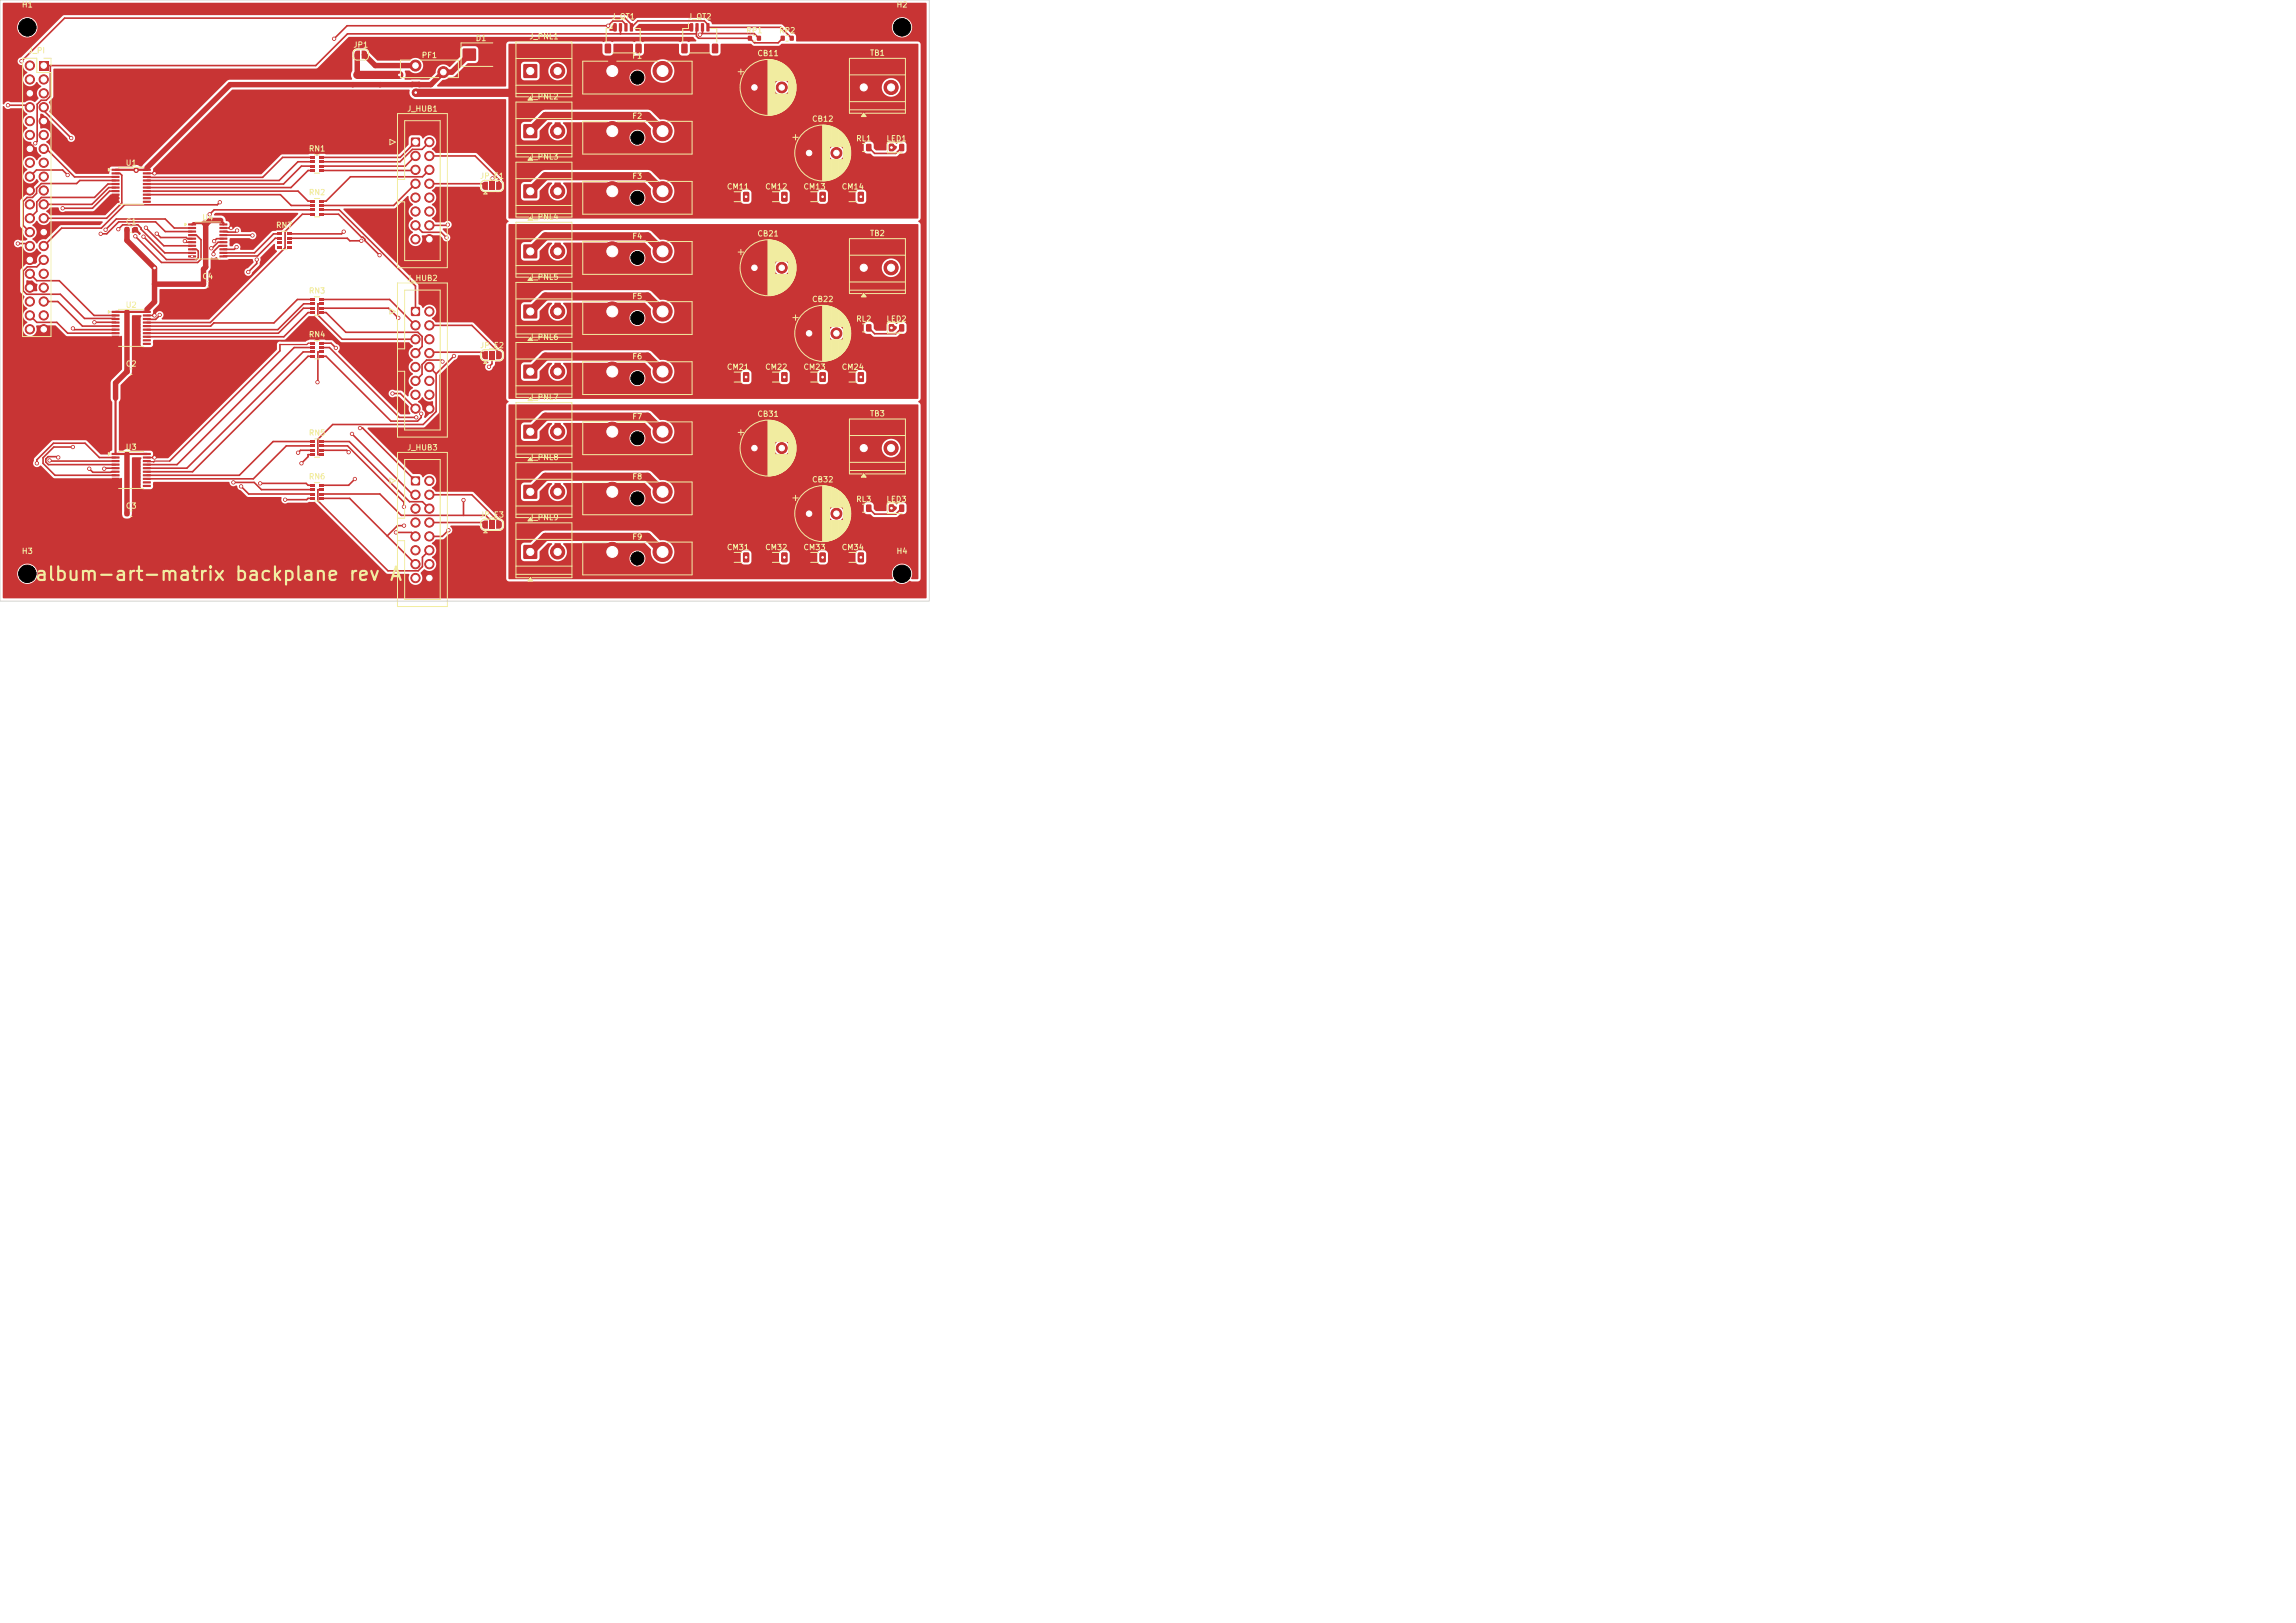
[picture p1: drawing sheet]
<svg xmlns="http://www.w3.org/2000/svg" width="420mm" height="297mm" viewBox="0 0 420 297" stroke-linecap="round" stroke-linejoin="round" font-family="sans-serif">
<defs><g id="words">
<text font-size="2.5" fill="#f2eda1" x="6.2" y="106.9">album-art-matrix backplane rev A</text>
<g font-size="1" fill="#f2eda1">
<text x="3.9" y="1.6">H1</text>
<text x="111.8" y="3.8">J_QT1</text>
<text x="125.8" y="3.8">J_QT2</text>
<text x="163.9" y="1.6">H2</text>
<text x="5.1" y="10">J_PI</text>
<text x="64.5" y="9">JP1</text>
<text x="77" y="10.9">PF1</text>
<text x="86.9" y="7.8">D1</text>
<text x="96.7" y="7.4">J_PNL1</text>
<text x="115.6" y="11">F1</text>
<text x="136.4" y="6.3">RP1</text>
<text x="138.4" y="10.5">CB11</text>
<text x="142.4" y="6.3">RP2</text>
<text x="159" y="10.4">TB1</text>
<text x="74.4" y="20.7">J_HUB1</text>
<text x="96.7" y="18.4">J_PNL2</text>
<text x="115.6" y="22">F2</text>
<text x="148.4" y="22.5">CB12</text>
<text x="56.4" y="28">RN1</text>
<text x="96.7" y="29.4">J_PNL3</text>
<text x="156.5" y="26.1">RL1</text>
<text x="162.1" y="26.1">LED1</text>
<text x="22.9" y="30.6">U1</text>
<text x="56.4" y="36">RN2</text>
<text x="87.7" y="33">JP_E1</text>
<text x="115.6" y="33">F3</text>
<text x="132.9" y="34.9">CM11</text>
<text x="139.9" y="34.9">CM12</text>
<text x="146.9" y="34.9">CM13</text>
<text x="153.9" y="34.9">CM14</text>
<text x="22.9" y="41.3">C1</text>
<text x="36.9" y="40.6">U4</text>
<text x="50.4" y="42">RN7</text>
<text x="96.7" y="40.4">J_PNL4</text>
<text x="115.6" y="44">F4</text>
<text x="138.4" y="43.5">CB21</text>
<text x="159" y="43.4">TB2</text>
<text x="36.9" y="51.3">C4</text>
<text x="56.4" y="54">RN3</text>
<text x="74.4" y="51.7">J_HUB2</text>
<text x="96.7" y="51.4">J_PNL5</text>
<text x="22.9" y="56.6">U2</text>
<text x="115.6" y="55">F5</text>
<text x="148.4" y="55.5">CB22</text>
<text x="156.5" y="59.1">RL2</text>
<text x="162.1" y="59.1">LED2</text>
<text x="56.4" y="62">RN4</text>
<text x="87.7" y="64">JP_E2</text>
<text x="96.7" y="62.4">J_PNL6</text>
<text x="115.6" y="66">F6</text>
<text x="22.9" y="67.3">C2</text>
<text x="132.9" y="67.9">CM21</text>
<text x="139.9" y="67.9">CM22</text>
<text x="146.9" y="67.9">CM23</text>
<text x="153.9" y="67.9">CM24</text>
<text x="96.7" y="73.4">J_PNL7</text>
<text x="115.6" y="77">F7</text>
<text x="138.4" y="76.5">CB31</text>
<text x="159" y="76.4">TB3</text>
<text x="22.9" y="82.6">U3</text>
<text x="56.4" y="80">RN5</text>
<text x="74.4" y="82.7">J_HUB3</text>
<text x="56.4" y="88">RN6</text>
<text x="96.7" y="84.4">J_PNL8</text>
<text x="115.6" y="88">F8</text>
<text x="148.4" y="88.5">CB32</text>
<text x="22.9" y="93.3">C3</text>
<text x="87.7" y="95">JP_E3</text>
<text x="96.7" y="95.4">J_PNL9</text>
<text x="156.5" y="92.1">RL3</text>
<text x="162.1" y="92.1">LED3</text>
<text x="3.9" y="101.6">H3</text>
<text x="115.6" y="99">F9</text>
<text x="132.9" y="100.9">CM31</text>
<text x="139.9" y="100.9">CM32</text>
<text x="146.9" y="100.9">CM33</text>
<text x="153.9" y="100.9">CM34</text>
<text x="163.9" y="101.6">H4</text>
</g>
</g></defs>
<g fill="#c83434">
<path d="M88.3 64.4l.3-.1 .7-.1v1.6l-.7-.1-.3-.1-.1-.3z"/>
<path d="M89.5 64.2h1v1.6h-1z"/>
<path d="M90.8 64.2l.7 .1 .3 .3v.7l-.3 .4-.7 .1z"/>
<path d="M75.2 25.2h1.6v1.6h-1.6z"/>
</g>
<g fill="#c83434" stroke="#c83434" stroke-width=".18">
<circle cx="78.5" cy="26" r=".85"/>
<circle cx="76" cy="28.5" r=".85"/>
<circle cx="78.5" cy="28.5" r=".85"/>
<circle cx="76" cy="31.1" r=".85"/>
<circle cx="78.5" cy="31.1" r=".85"/>
<circle cx="76" cy="33.6" r=".85"/>
<circle cx="78.5" cy="33.6" r=".85"/>
<circle cx="76" cy="36.2" r=".85"/>
<circle cx="78.5" cy="36.2" r=".85"/>
<circle cx="76" cy="38.7" r=".85"/>
<circle cx="78.5" cy="38.7" r=".85"/>
<circle cx="76" cy="41.2" r=".85"/>
<circle cx="78.5" cy="41.2" r=".85"/>
<circle cx="76" cy="43.8" r=".85"/>
<circle cx="78.5" cy="43.8" r=".85"/>
</g>
<g fill="#c83434">
<path d="M65 9.4l.3-.1h.5v1.4h-.5l-.3-.1-.2-.4z"/>
<path d="M66.1 9.3h.7l.3 .3v.7l-.3 .4h-.7z"/>
<path d="M156.8 80.8h2.4v2.4h-2.4z"/>
</g>
<circle cx="163" cy="82" r="1.3" fill="#c83434" stroke="#c83434" stroke-width=".18"/>
<g fill="#c83434">
<path d="M162.6 92.4l.7-.1 .2 .2 .1 1-.2 .2h-.6l-.2-.2z"/>
<path d="M164.5 92.4l.7-.1 .2 .2v1l-.1 .2h-.6l-.2-.2z"/>
</g>
<g fill="#c83434" stroke="#c83434" stroke-width=".18">
<circle cx="112" cy="79" r="1.75"/>
<circle cx="121.2" cy="79" r="1.75"/>
</g>
<path d="M95.8 22.8h2.4v2.4h-2.4z" fill="#c83434"/>
<circle cx="102" cy="24" r="1.3" fill="#c83434" stroke="#c83434" stroke-width=".18"/>
<g fill="#c83434">
<path d="M140 101.2l.9-.1 .2 .2v1.3l-.2 .3h-.7l-.2-.2z"/>
<path d="M143 101.2l.8-.1 .2 .2v1.3l-.1 .3h-.7l-.3-.2z"/>
</g>
<g fill="#c83434" stroke="#c83434" stroke-width=".18">
<circle cx="112" cy="68" r="1.75"/>
<circle cx="121.2" cy="68" r="1.75"/>
</g>
<g fill="#c83434">
<path d="M147 101.2l.8-.1 .3 .2v1.3l-.2 .3h-.7l-.2-.2z"/>
<path d="M150 101.2l.8-.1 .2 .2v1.3l-.1 .3h-.8l-.2-.2z"/>
<path d="M34.4 40.9h1.4l.1 .3-1.4 .1z"/>
<path d="M34.4 41.6l1.4-.1 .1 .4h-1.4z"/>
<path d="M34.4 42.2h1.4l.1 .3-1.4 .1z"/>
<path d="M34.4 42.9l1.4-.1 .1 .4h-1.4z"/>
<path d="M34.4 43.5h1.4l.1 .3-1.4 .1z"/>
<path d="M34.4 44.2l1.4-.1 .1 .4h-1.4z"/>
<path d="M34.4 44.8h1.4l.1 .3-1.4 .1z"/>
<path d="M34.4 45.5l1.4-.1 .1 .4h-1.4z"/>
<path d="M34.4 46.1h1.4l.1 .3-1.4 .1z"/>
<path d="M34.4 46.8l1.4-.1 .1 .4h-1.4z"/>
<path d="M40.2 46.8l1.3-.1 .1 .4h-1.4z"/>
<path d="M40.2 46.1h1.3l.1 .3-1.4 .1z"/>
<path d="M40.2 45.5l1.3-.1 .1 .4h-1.4z"/>
<path d="M40.2 44.8h1.3l.1 .3-1.4 .1z"/>
<path d="M40.2 44.2l1.3-.1 .1 .4h-1.4z"/>
<path d="M40.2 43.5h1.3l.1 .3-1.4 .1z"/>
<path d="M40.2 42.9l1.3-.1 .1 .4h-1.4z"/>
<path d="M40.2 42.2h1.3l.1 .3-1.4 .1z"/>
<path d="M40.2 41.6l1.3-.1 .1 .4h-1.4z"/>
<path d="M40.2 40.9h1.3l.1 .3-1.4 .1z"/>
<path d="M156.8 47.8h2.4v2.4h-2.4z"/>
</g>
<circle cx="163" cy="49" r="1.3" fill="#c83434" stroke="#c83434" stroke-width=".18"/>
<path d="M95.8 77.8h2.4v2.4h-2.4z" fill="#c83434"/>
<circle cx="102" cy="79" r="1.3" fill="#c83434" stroke="#c83434" stroke-width=".18"/>
<path d="M156.8 14.8h2.4v2.4h-2.4z" fill="#c83434"/>
<circle cx="163" cy="16" r="1.3" fill="#c83434" stroke="#c83434" stroke-width=".18"/>
<g fill="#c83434">
<path d="M147 68.2l.8-.1 .3 .2v1.3l-.2 .3h-.7l-.2-.2z"/>
<path d="M150 68.2l.8-.1 .2 .2v1.3l-.1 .3h-.8l-.2-.2z"/>
</g>
<g fill="#c83434" stroke="#c83434" stroke-width=".18">
<circle cx="112" cy="101" r="1.75"/>
<circle cx="121.2" cy="101" r="1.75"/>
</g>
<g fill="#c83434">
<path d="M136.8 6.6h.7v.8h-.7z"/>
<path d="M138.5 6.6h.7v.8h-.7z"/>
<path d="M137.1 81.1h1.8v1.8h-1.8z"/>
</g>
<g fill="#c83434" stroke="#c83434" stroke-width=".18">
<circle cx="143" cy="82" r="1"/>
<circle cx="76" cy="12" r="1"/>
<circle cx="81.1" cy="13.2" r="1.01"/>
</g>
<g fill="#c83434">
<path d="M162.6 26.4l.7-.1 .2 .2 .1 1-.2 .2h-.6l-.2-.2z"/>
<path d="M164.5 26.4l.7-.1 .2 .2v1l-.1 .2h-.6l-.2-.2z"/>
<path d="M156.6 92.4l.8-.1 .2 .2v.9l-.2 .3h-.6l-.2-.2z"/>
<path d="M158.5 92.4l.7-.1 .2 .2v.9l-.1 .3h-.7l-.2-.2z"/>
<path d="M56.7 62.6h.8v.5h-.8z"/>
<path d="M56.7 63.4h.8v.4h-.8z"/>
<path d="M56.7 64.2h.8v.4h-.8z"/>
<path d="M56.7 65h.8v.5h-.8z"/>
<path d="M58.5 65h.8v.5h-.8z"/>
<path d="M58.5 64.2h.8v.4h-.8z"/>
<path d="M58.5 63.4h.8v.4h-.8z"/>
<path d="M58.5 62.6h.8v.5h-.8z"/>
<path d="M147.1 93.1h1.8v1.8h-1.8z"/>
</g>
<circle cx="153" cy="94" r="1" fill="#c83434" stroke="#c83434" stroke-width=".18"/>
<g fill="#c83434">
<path d="M88.3 95.4l.3-.1h.7v1.5l-.7-.1-.3-.1-.1-.3z"/>
<path d="M89.5 95.3h1v1.5h-1z"/>
<path d="M90.8 95.3h.7l.3 .3v.7l-.3 .4-.7 .1z"/>
<path d="M20.4 30.9h1.4l.1 .3-1.4 .1z"/>
<path d="M20.4 31.6l1.4-.1 .1 .4h-1.4z"/>
<path d="M20.4 32.2h1.4l.1 .3-1.4 .1z"/>
<path d="M20.4 32.9l1.4-.1 .1 .4h-1.4z"/>
<path d="M20.4 33.5h1.4l.1 .3-1.4 .1z"/>
<path d="M20.4 34.2l1.4-.1 .1 .4h-1.4z"/>
<path d="M20.4 34.8h1.4l.1 .3-1.4 .1z"/>
<path d="M20.4 35.5l1.4-.1 .1 .4h-1.4z"/>
<path d="M20.4 36.1h1.4l.1 .3-1.4 .1z"/>
<path d="M20.4 36.8l1.4-.1 .1 .4h-1.4z"/>
<path d="M26.2 36.8l1.3-.1 .1 .4h-1.4z"/>
<path d="M26.2 36.1h1.3l.1 .3-1.4 .1z"/>
<path d="M26.2 35.5l1.3-.1 .1 .4h-1.4z"/>
<path d="M26.2 34.8h1.3l.1 .3-1.4 .1z"/>
<path d="M26.2 34.2l1.3-.1 .1 .4h-1.4z"/>
<path d="M26.2 33.5h1.3l.1 .3-1.4 .1z"/>
<path d="M26.2 32.9l1.3-.1 .1 .4h-1.4z"/>
<path d="M26.2 32.2h1.3l.1 .3-1.4 .1z"/>
<path d="M26.2 31.6l1.3-.1 .1 .4h-1.4z"/>
<path d="M26.2 30.9h1.3l.1 .3-1.4 .1z"/>
<path d="M156.6 59.4l.8-.1 .2 .2v.9l-.2 .3h-.6l-.2-.2z"/>
<path d="M158.5 59.4l.7-.1 .2 .2v.9l-.1 .3h-.7l-.2-.2z"/>
</g>
<g fill="#c83434" stroke="#c83434" stroke-width=".18">
<circle cx="112" cy="46" r="1.75"/>
<circle cx="121.2" cy="46" r="1.75"/>
</g>
<g fill="#c83434">
<path d="M56.7 54.5h.8v.5h-.8z"/>
<path d="M56.7 55.4h.8v.4h-.8z"/>
<path d="M56.7 56.2h.8v.4h-.8z"/>
<path d="M56.7 56.9h.8v.6h-.8z"/>
<path d="M58.5 56.9h.8v.6h-.8z"/>
<path d="M58.5 56.2h.8v.4h-.8z"/>
<path d="M58.5 55.4h.8v.4h-.8z"/>
<path d="M58.5 54.5h.8v.5h-.8z"/>
<path d="M50.7 42.6h.8v.5h-.8z"/>
<path d="M50.7 43.4h.8v.4h-.8z"/>
<path d="M50.7 44.2h.8v.4h-.8z"/>
<path d="M50.7 45h.8v.5h-.8z"/>
<path d="M52.5 45h.8v.5h-.8z"/>
<path d="M52.5 44.2h.8v.4h-.8z"/>
<path d="M52.5 43.4h.8v.4h-.8z"/>
<path d="M52.5 42.6h.8v.5h-.8z"/>
</g>
<g fill="#c83434" stroke="#c83434" stroke-width=".18">
<circle cx="112" cy="90" r="1.75"/>
<circle cx="121.2" cy="90" r="1.75"/>
</g>
<g fill="#c83434">
<path d="M112.2 4.3h.6l-.1 1.5-.5-.1z"/>
<path d="M113.2 4.3h.6l-.1 1.5-.5-.1z"/>
<path d="M114.2 4.3h.6l-.1 1.5-.5-.1z"/>
<path d="M115.2 4.3h.6l-.1 1.5-.5-.1z"/>
<path d="M110.7 8h.9l.2 .1v1.4l-.2 .3h-.8l-.2-.2z"/>
<path d="M116.3 8h.8l.3 .1v1.4l-.2 .3h-.8l-.2-.2z"/>
<path d="M95.8 99.8h2.4v2.4h-2.4z"/>
</g>
<circle cx="102" cy="101" r="1.3" fill="#c83434" stroke="#c83434" stroke-width=".18"/>
<path d="M95.8 66.8h2.4v2.4h-2.4z" fill="#c83434"/>
<circle cx="102" cy="68" r="1.3" fill="#c83434" stroke="#c83434" stroke-width=".18"/>
<g fill="#c83434">
<path d="M88.4 33.4l.9-.1v1.5l-.7-.1-.3-.1-.1-.9z"/>
<path d="M89.5 33.3h1v1.5h-1z"/>
<path d="M90.8 33.3h.7l.3 .3v.7l-.3 .4-.7 .1z"/>
<path d="M133 101.2l.9-.1 .2 .2v1.3l-.2 .3h-.7l-.2-.2z"/>
<path d="M136 101.2l.8-.1 .2 .2v1.3l-.1 .3h-.7l-.3-.2z"/>
<path d="M133 68.2l.9-.1 .2 .2v1.3l-.2 .3h-.7l-.2-.2z"/>
<path d="M136 68.2l.8-.1 .2 .2v1.3l-.1 .3h-.7l-.3-.2z"/>
<path d="M147.1 60.1h1.8v1.8h-1.8z"/>
</g>
<circle cx="153" cy="61" r="1" fill="#c83434" stroke="#c83434" stroke-width=".18"/>
<path d="M95.8 55.8h2.4v2.4h-2.4z" fill="#c83434"/>
<circle cx="102" cy="57" r="1.3" fill="#c83434" stroke="#c83434" stroke-width=".18"/>
<path d="M95.8 44.8h2.4v2.4h-2.4z" fill="#c83434"/>
<circle cx="102" cy="46" r="1.3" fill="#c83434" stroke="#c83434" stroke-width=".18"/>
<g fill="#c83434">
<path d="M20.4 56.9h1.4l.1 .3-1.4 .1z"/>
<path d="M20.4 57.6l1.4-.1 .1 .4h-1.4z"/>
<path d="M20.4 58.2h1.4l.1 .3-1.4 .1z"/>
<path d="M20.4 58.9l1.4-.1 .1 .4h-1.4z"/>
<path d="M20.4 59.5h1.4l.1 .3-1.4 .1z"/>
<path d="M20.4 60.2l1.4-.1 .1 .4h-1.4z"/>
<path d="M20.4 60.8h1.4l.1 .3-1.4 .1z"/>
<path d="M20.4 61.5l1.4-.1 .1 .4h-1.4z"/>
<path d="M20.4 62.1h1.4l.1 .3-1.4 .1z"/>
<path d="M20.4 62.8l1.4-.1 .1 .4h-1.4z"/>
<path d="M26.2 62.8l1.3-.1 .1 .4h-1.4z"/>
<path d="M26.2 62.1h1.3l.1 .3-1.4 .1z"/>
<path d="M26.2 61.5l1.3-.1 .1 .4h-1.4z"/>
<path d="M26.2 60.8h1.3l.1 .3-1.4 .1z"/>
<path d="M26.2 60.2l1.3-.1 .1 .4h-1.4z"/>
<path d="M26.2 59.5h1.3l.1 .3-1.4 .1z"/>
<path d="M26.2 58.9l1.3-.1 .1 .4h-1.4z"/>
<path d="M26.2 58.2h1.3l.1 .3-1.4 .1z"/>
<path d="M26.2 57.6l1.3-.1 .1 .4h-1.4z"/>
<path d="M26.2 56.9h1.3l.1 .3-1.4 .1z"/>
<path d="M126.2 4.3h.6l-.1 1.5-.5-.1z"/>
<path d="M127.2 4.3h.6l-.1 1.5-.5-.1z"/>
<path d="M128.2 4.3h.6l-.1 1.5-.5-.1z"/>
<path d="M129.2 4.3h.6l-.1 1.5-.5-.1z"/>
<path d="M124.7 8h.8l.3 .1v1.4l-.2 .3h-.8l-.2-.2z"/>
<path d="M130.3 8h.9l.2 .1v1.4l-.2 .3h-.7l-.3-.2z"/>
<path d="M75.2 56.2h1.6v1.6h-1.6z"/>
</g>
<g fill="#c83434" stroke="#c83434" stroke-width=".18">
<circle cx="78.5" cy="57" r=".85"/>
<circle cx="76" cy="59.5" r=".85"/>
<circle cx="78.5" cy="59.5" r=".85"/>
<circle cx="76" cy="62.1" r=".85"/>
<circle cx="78.5" cy="62.1" r=".85"/>
<circle cx="76" cy="64.6" r=".85"/>
<circle cx="78.5" cy="64.6" r=".85"/>
<circle cx="76" cy="67.2" r=".85"/>
<circle cx="78.5" cy="67.2" r=".85"/>
<circle cx="76" cy="69.7" r=".85"/>
<circle cx="78.5" cy="69.7" r=".85"/>
<circle cx="76" cy="72.2" r=".85"/>
<circle cx="78.5" cy="72.2" r=".85"/>
<circle cx="76" cy="74.8" r=".85"/>
<circle cx="78.5" cy="74.8" r=".85"/>
</g>
<path d="M147.1 27.1h1.8v1.8h-1.8z" fill="#c83434"/>
<circle cx="153" cy="28" r="1" fill="#c83434" stroke="#c83434" stroke-width=".18"/>
<g fill="#c83434">
<path d="M154 68.2l.8-.1 .3 .2v1.3l-.2 .3h-.7l-.2-.2z"/>
<path d="M157 68.2l.8-.1 .2 .2v1.3l-.1 .3h-.8l-.2-.2z"/>
<path d="M95.8 11.8h2.4v2.4h-2.4z"/>
</g>
<g fill="#c83434" stroke="#c83434" stroke-width=".18">
<circle cx="102" cy="13" r="1.3"/>
<circle cx="112" cy="24" r="1.75"/>
<circle cx="121.2" cy="24" r="1.75"/>
</g>
<g fill="#c83434">
<path d="M36.8 51.6h.8v.8h-.8z"/>
<path d="M38.4 51.6h.8v.8h-.8z"/>
<path d="M154 101.2l.8-.1 .3 .2v1.3l-.2 .3h-.7l-.2-.2z"/>
<path d="M157 101.2l.8-.1 .2 .2v1.3l-.1 .3h-.8l-.2-.2z"/>
</g>
<g fill="#c83434" stroke="#c83434" stroke-width=".18">
<circle cx="112" cy="57" r="1.75"/>
<circle cx="121.2" cy="57" r="1.75"/>
</g>
<path d="M137.1 48.1h1.8v1.8h-1.8z" fill="#c83434"/>
<circle cx="143" cy="49" r="1" fill="#c83434" stroke="#c83434" stroke-width=".18"/>
<g fill="#c83434">
<path d="M22.8 93.6h.8v.8h-.8z"/>
<path d="M24.4 93.6h.8v.8h-.8z"/>
<path d="M147 35.2l.8-.1 .3 .2v1.4l-.2 .2h-.7l-.2-.2z"/>
<path d="M150 35.2l.8-.1 .2 .2v1.4l-.1 .2h-.8l-.2-.2z"/>
<path d="M75.2 87.2h1.6v1.6h-1.6z"/>
</g>
<g fill="#c83434" stroke="#c83434" stroke-width=".18">
<circle cx="78.5" cy="88" r=".85"/>
<circle cx="76" cy="90.5" r=".85"/>
<circle cx="78.5" cy="90.5" r=".85"/>
<circle cx="76" cy="93.1" r=".85"/>
<circle cx="78.5" cy="93.1" r=".85"/>
<circle cx="76" cy="95.6" r=".85"/>
<circle cx="78.5" cy="95.6" r=".85"/>
<circle cx="76" cy="98.2" r=".85"/>
<circle cx="78.5" cy="98.2" r=".85"/>
<circle cx="76" cy="100.7" r=".85"/>
<circle cx="78.5" cy="100.7" r=".85"/>
<circle cx="76" cy="103.2" r=".85"/>
<circle cx="78.5" cy="103.2" r=".85"/>
<circle cx="76" cy="105.8" r=".85"/>
<circle cx="78.5" cy="105.8" r=".85"/>
</g>
<g fill="#c83434">
<path d="M56.7 36.6h.8v.5h-.8z"/>
<path d="M56.7 37.4h.8v.4h-.8z"/>
<path d="M56.7 38.2h.8v.4h-.8z"/>
<path d="M56.7 39h.8v.4h-.8z"/>
<path d="M58.5 39h.8v.4h-.8z"/>
<path d="M58.5 38.2h.8v.4h-.8z"/>
<path d="M58.5 37.4h.8v.4h-.8z"/>
<path d="M58.5 36.6h.8v.5h-.8z"/>
<path d="M22.8 41.6h.8v.8h-.8z"/>
<path d="M24.4 41.6h.8v.8h-.8z"/>
</g>
<g fill="#c83434" stroke="#c83434" stroke-width=".18">
<circle cx="112" cy="35" r="1.75"/>
<circle cx="121.2" cy="35" r="1.75"/>
</g>
<path d="M95.8 88.8h2.4v2.4h-2.4z" fill="#c83434"/>
<circle cx="102" cy="90" r="1.3" fill="#c83434" stroke="#c83434" stroke-width=".18"/>
<g fill="#c83434">
<path d="M154 35.2l.8-.1 .3 .2v1.4l-.2 .2h-.7l-.2-.2z"/>
<path d="M157 35.2l.8-.1 .2 .2v1.4l-.1 .2h-.8l-.2-.2z"/>
<path d="M140 68.2l.9-.1 .2 .2v1.3l-.2 .3h-.7l-.2-.2z"/>
<path d="M143 68.2l.8-.1 .2 .2v1.3l-.1 .3h-.7l-.3-.2z"/>
</g>
<g fill="#c83434" stroke="#c83434" stroke-width=".18">
<circle cx="112" cy="13" r="1.75"/>
<circle cx="121.2" cy="13" r="1.75"/>
</g>
<path d="M95.8 33.8h2.4v2.4h-2.4z" fill="#c83434"/>
<circle cx="102" cy="35" r="1.3" fill="#c83434" stroke="#c83434" stroke-width=".18"/>
<g fill="#c83434">
<path d="M56.7 80.6h.8v.4h-.8z"/>
<path d="M56.7 81.4h.8v.4h-.8z"/>
<path d="M56.7 82.2h.8v.4h-.8z"/>
<path d="M56.7 82.9h.8v.5h-.8z"/>
<path d="M58.5 82.9h.8v.5h-.8z"/>
<path d="M58.5 82.2h.8v.4h-.8z"/>
<path d="M58.5 81.4h.8v.4h-.8z"/>
<path d="M58.5 80.6h.8v.4h-.8z"/>
<path d="M140 35.2l.9-.1 .2 .2v1.4l-.2 .2h-.7l-.2-.2z"/>
<path d="M143 35.2l.8-.1 .2 .2v1.4l-.1 .2h-.7l-.3-.2z"/>
<path d="M56.7 88.5h.8v.6h-.8z"/>
<path d="M56.7 89.4h.8v.4h-.8z"/>
<path d="M56.7 90.2h.8v.4h-.8z"/>
<path d="M56.7 91h.8v.5h-.8z"/>
<path d="M58.5 91h.8v.5h-.8z"/>
<path d="M58.5 90.2h.8v.4h-.8z"/>
<path d="M58.5 89.4h.8v.4h-.8z"/>
<path d="M58.5 88.5h.8v.6h-.8z"/>
<path d="M156.6 26.4l.8-.1 .2 .2v1l-.2 .2h-.6l-.2-.2z"/>
<path d="M158.5 26.4l.7-.1 .2 .2v1l-.1 .2h-.7l-.2-.2z"/>
<path d="M22.8 67.6h.8v.8h-.8z"/>
<path d="M24.4 67.6h.8v.8h-.8z"/>
<path d="M56.7 28.6h.8v.5h-.8z"/>
<path d="M56.7 29.4h.8v.4h-.8z"/>
<path d="M56.7 30.2h.8v.4h-.8z"/>
<path d="M56.7 31h.8v.5h-.8z"/>
<path d="M58.5 31h.8v.5h-.8z"/>
<path d="M58.5 30.2h.8v.4h-.8z"/>
<path d="M58.5 29.4h.8v.4h-.8z"/>
<path d="M58.5 28.6h.8v.5h-.8z"/>
<path d="M84.7 8.9h2.3v2.2h-2.3z"/>
<path d="M89 8.9h2.3v2.2h-2.3z"/>
<path d="M20.4 82.9h1.4l.1 .3-1.4 .1z"/>
<path d="M20.4 83.6l1.4-.1 .1 .4h-1.4z"/>
<path d="M20.4 84.2h1.4l.1 .3-1.4 .1z"/>
<path d="M20.4 84.9l1.4-.1 .1 .4h-1.4z"/>
<path d="M20.4 85.5h1.4l.1 .3-1.4 .1z"/>
<path d="M20.4 86.2l1.4-.1 .1 .4h-1.4z"/>
<path d="M20.4 86.8h1.4l.1 .3-1.4 .1z"/>
<path d="M20.4 87.5l1.4-.1 .1 .4h-1.4z"/>
<path d="M20.4 88.1h1.4l.1 .3-1.4 .1z"/>
<path d="M20.4 88.8l1.4-.1 .1 .4h-1.4z"/>
<path d="M26.2 88.8l1.3-.1 .1 .4h-1.4z"/>
<path d="M26.2 88.1h1.3l.1 .3-1.4 .1z"/>
<path d="M26.2 87.5l1.3-.1 .1 .4h-1.4z"/>
<path d="M26.2 86.8h1.3l.1 .3-1.4 .1z"/>
<path d="M26.2 86.2l1.3-.1 .1 .4h-1.4z"/>
<path d="M26.2 85.5h1.3l.1 .3-1.4 .1z"/>
<path d="M26.2 84.9l1.3-.1 .1 .4h-1.4z"/>
<path d="M26.2 84.2h1.3l.1 .3-1.4 .1z"/>
<path d="M26.2 83.6l1.3-.1 .1 .4h-1.4z"/>
<path d="M26.2 82.9h1.3l.1 .3-1.4 .1z"/>
<path d="M142.8 6.6h.7v.8h-.7z"/>
<path d="M144.5 6.6h.7v.8h-.7z"/>
<path d="M7.2 11.2h1.6v1.7h-1.6z"/>
</g>
<g fill="#c83434" stroke="#c83434" stroke-width=".18">
<circle cx="5.5" cy="12" r=".85"/>
<circle cx="8" cy="14.5" r=".85"/>
<circle cx="5.5" cy="14.5" r=".85"/>
<circle cx="8" cy="17.1" r=".85"/>
<circle cx="5.5" cy="17.1" r=".85"/>
<circle cx="8" cy="19.6" r=".85"/>
<circle cx="5.5" cy="19.6" r=".85"/>
<circle cx="8" cy="22.2" r=".85"/>
<circle cx="5.5" cy="22.2" r=".85"/>
<circle cx="8" cy="24.7" r=".85"/>
<circle cx="5.5" cy="24.7" r=".85"/>
<circle cx="8" cy="27.2" r=".85"/>
<circle cx="5.5" cy="27.2" r=".85"/>
<circle cx="8" cy="29.8" r=".85"/>
<circle cx="5.5" cy="29.8" r=".85"/>
<circle cx="8" cy="32.3" r=".85"/>
<circle cx="5.5" cy="32.3" r=".85"/>
<circle cx="8" cy="34.9" r=".85"/>
<circle cx="5.5" cy="34.9" r=".85"/>
<circle cx="8" cy="37.4" r=".85"/>
<circle cx="5.5" cy="37.4" r=".85"/>
<circle cx="8" cy="39.9" r=".85"/>
<circle cx="5.5" cy="39.9" r=".85"/>
<circle cx="8" cy="42.5" r=".85"/>
<circle cx="5.5" cy="42.5" r=".85"/>
<circle cx="8" cy="45" r=".85"/>
<circle cx="5.5" cy="45" r=".85"/>
<circle cx="8" cy="47.6" r=".85"/>
<circle cx="5.5" cy="47.6" r=".85"/>
<circle cx="8" cy="50.1" r=".85"/>
<circle cx="5.5" cy="50.1" r=".85"/>
<circle cx="8" cy="52.6" r=".85"/>
<circle cx="5.5" cy="52.6" r=".85"/>
<circle cx="8" cy="55.2" r=".85"/>
<circle cx="5.5" cy="55.2" r=".85"/>
<circle cx="8" cy="57.7" r=".85"/>
<circle cx="5.5" cy="57.7" r=".85"/>
<circle cx="8" cy="60.3" r=".85"/>
<circle cx="5.5" cy="60.3" r=".85"/>
</g>
<path d="M137.1 15.1h1.8v1.8h-1.8z" fill="#c83434"/>
<circle cx="143" cy="16" r="1" fill="#c83434" stroke="#c83434" stroke-width=".18"/>
<g fill="#c83434">
<path d="M133 35.2l.9-.1 .2 .2v1.4l-.2 .2h-.7l-.2-.2z"/>
<path d="M136 35.2l.8-.1 .2 .2v1.4l-.1 .2h-.7l-.3-.2z"/>
<path d="M162.6 59.4l.7-.1 .2 .2 .1 1-.2 .2h-.6l-.2-.2z"/>
<path d="M164.5 59.4l.7-.1 .2 .2v1l-.1 .2h-.6l-.2-.2z"/>
</g>
<g fill="#c83434" stroke="#c83434" stroke-width=".18">
<circle cx="90.1" cy="32.6" r=".3"/>
<circle cx="89.4" cy="67.1" r=".3"/>
<circle cx="84.8" cy="91.5" r=".3"/>
<circle cx="63.8" cy="82.8" r=".3"/>
<circle cx="72.4" cy="97.4" r=".3"/>
<circle cx="83" cy="65.1" r=".3"/>
<circle cx="82" cy="97" r=".3"/>
<circle cx="80.9" cy="66.2" r=".3"/>
<circle cx="64.9" cy="87.7" r=".3"/>
<circle cx="73.9" cy="96.2" r=".3"/>
<circle cx="81.7" cy="43.5" r=".3"/>
<circle cx="62.9" cy="42.4" r=".3"/>
<circle cx="81.9" cy="41.1" r=".3"/>
<circle cx="71.8" cy="72" r=".3"/>
<circle cx="66.1" cy="44.1" r=".3"/>
<circle cx="157.5" cy="69" r=".3"/>
<circle cx="143.5" cy="102" r=".3"/>
<circle cx="150.5" cy="36" r=".3"/>
<circle cx="42.3" cy="41.7" r=".3"/>
<circle cx="136.5" cy="69" r=".3"/>
<circle cx="28.3" cy="57.7" r=".3"/>
<circle cx="28.3" cy="31.7" r=".3"/>
<circle cx="150.5" cy="69" r=".3"/>
<circle cx="163.1" cy="93" r=".3"/>
<circle cx="136.5" cy="36" r=".3"/>
<circle cx="28.3" cy="83.7" r=".3"/>
<circle cx="163.1" cy="60" r=".3"/>
<circle cx="157.5" cy="102" r=".3"/>
<circle cx="163.1" cy="27" r=".3"/>
<circle cx="143.5" cy="69" r=".3"/>
<circle cx="157.5" cy="36" r=".3"/>
<circle cx="143.5" cy="36" r=".3"/>
<circle cx="136.5" cy="102" r=".3"/>
<circle cx="35.1" cy="46.9" r=".2"/>
<circle cx="150.5" cy="102" r=".3"/>
<circle cx="73.1" cy="13.7" r=".3"/>
<circle cx="76" cy="16.9" r=".3"/>
<circle cx="24.9" cy="31.2" r=".3"/>
<circle cx="28.3" cy="49" r=".3"/>
<circle cx="19.3" cy="42" r=".3"/>
<circle cx="18.4" cy="42.8" r=".3"/>
<circle cx="24.8" cy="43.2" r=".3"/>
<circle cx="12.4" cy="32" r=".3"/>
<circle cx="28.7" cy="42.8" r=".3"/>
<circle cx="33.8" cy="44.1" r=".3"/>
<circle cx="26.7" cy="41.7" r=".3"/>
<circle cx="26.2" cy="43.3" r=".3"/>
<circle cx="13" cy="25.3" r=".3"/>
<circle cx="21.6" cy="41.9" r=".3"/>
<circle cx="45.4" cy="49.8" r=".3"/>
<circle cx="47" cy="47.5" r=".3"/>
<circle cx="43.3" cy="45.2" r=".3"/>
<circle cx="52.2" cy="91.4" r=".3"/>
<circle cx="44.1" cy="89" r=".3"/>
<circle cx="39.1" cy="46.5" r=".3"/>
<circle cx="42.7" cy="88.3" r=".3"/>
<circle cx="38.6" cy="45.4" r=".3"/>
<circle cx="39.2" cy="44.1" r=".3"/>
<circle cx="47.6" cy="88.5" r=".3"/>
<circle cx="55.1" cy="84.8" r=".3"/>
<circle cx="46.2" cy="43.1" r=".3"/>
<circle cx="43.4" cy="42.2" r=".3"/>
<circle cx="54.5" cy="82.8" r=".3"/>
<circle cx="6.4" cy="26.2" r=".3"/>
<circle cx="111.2" cy="4.7" r=".3"/>
<circle cx="40.2" cy="37" r=".3"/>
<circle cx="128" cy="6.4" r=".3"/>
<circle cx="61.1" cy="7.1" r=".3"/>
<circle cx="77" cy="75.7" r=".3"/>
<circle cx="58.1" cy="69.9" r=".3"/>
<circle cx="64.4" cy="79.4" r=".3"/>
<circle cx="76.1" cy="76.4" r=".3"/>
<circle cx="61.4" cy="63.7" r=".3"/>
<circle cx="65.9" cy="78.3" r=".3"/>
<circle cx="11.5" cy="38.1" r=".3"/>
<circle cx="72.9" cy="58.2" r=".3"/>
<circle cx="3.9" cy="11.2" r=".3"/>
<circle cx="3.3" cy="44.6" r=".3"/>
<circle cx="17.3" cy="59" r=".3"/>
<circle cx="13.3" cy="60.1" r=".3"/>
<circle cx="38.3" cy="39.2" r=".3"/>
<circle cx="29.2" cy="57.6" r=".3"/>
<circle cx="69.4" cy="46.7" r=".3"/>
<circle cx="73.9" cy="92.7" r=".3"/>
<circle cx="6.7" cy="84.8" r=".3"/>
<circle cx="1.5" cy="19.3" r=".3"/>
<circle cx="9.1" cy="84.3" r=".3"/>
<circle cx="10.7" cy="83.7" r=".3"/>
<circle cx="19.1" cy="85.8" r=".3"/>
<circle cx="16.3" cy="85.8" r=".3"/>
<circle cx="13.3" cy="81.8" r=".3"/>
</g>
<g fill="none" stroke="#c83434" stroke-width=".3">
<path d="M1.5 19.3h3.6l.4 .3M8 19.6v.6l5 5.1M9.2 12v5.6l-.7 .7h-1l-.7 .8v6.8l-.4 .3M113.5 5v1.2M114.5 5v-.5l-.7-.6h-1.7l-.9 .8h-47.7l-2.4 2.4M115.5 5l1.2-1.2h12.1l.7 .7v.5h13.3l2 2M115.8 4.7l-1.5-1.4h-102.5l-7.9 7.9M127.4 6.2h-63.8l-5.8 5.8h-49.8M127.5 5l-.1 .1v1.5l.4 .4h9.4M128 6.4l.3-.3h9.7l.8 .9M128.5 5v1.1M137.2 7h.1"/>
<path d="M137.2 7l.8 .8h4.3l.9-.8M8 27.2h.5l5.1 5.2h7.5M12.4 32l-.9-.9h-4.8l-1.2 1.2M21.1 33h-6.5l-.6 .6h-6.4l-.9 .9v.9l-.8 .7h-.9l-.8 .8v4.3l1.3 1.3M21.1 31.7h.8l.4 .4v5.1l-2.8 2.7h-11.5M21.1 33.7h-1.4l-2.4 2.4h-9.7l-.9 .9v1.7l-1.2 1.2M21.1 34.3h-1.2l-3.1 3.1h-8.8M21.1 35h-1.1l-3.1 3.1h-5.4M26.9 35h27.6l1.8 1.8h.8M26.9 35.6h24.4l2 2h3.8M40.2 37l-.5 .5h-16.9l-4.3 4.2h-7.2l-3.3 3.3M57.1 28.8h-5.4l-3.7 3.7-21.1-.1"/>
<path d="M57.1 29.6h-2.6l-3.4 3.4h-24.2M57.1 30.4h-2l-3.2 3.3h-25M57.1 31.2h-.8l-3.1 3.1h-26.3M57.1 39.2h-1.8l-3.2 3.2v3l-13.6 13.6h-11.6M57.1 38.4h-17.9l-.9 .8M58.9 38.4h3.2l13.9 13.9v4.7M58.9 39.2h3l4.2 4.2h.3l.4 .4v.2l2.6 2.7M76 26l-2.8 2.8h-14.3M76 28.5l-1.9 1.9h-15.2M76 31.1l-.1 .1h-17M76 33.6l-4 4h-13.1M78.5 28.5h8.4l4.4 4.4v1.1"/>
<path d="M78.5 26l-1.3 1.3h-1.8l-2.2 2.3h-14.3M78.5 31.1l-1.2 1.2h-13.2l-4.4 4.5h-.8M78.5 33.6h9.8l.4 .4M90.1 32.6l-.1 1.4M158.9 27l1.1 1.1h3.9l1-1.1M3.3 44.6h1.7l.5 .4M5.5 57.7l1.2 1.3h3.7l2 2h8.7M5.5 50.1l1.2 1.3h4.1l6.4 6.3h3.9M8 55.2h2.6l4.5 4.5h6M8 47.6l-1.3 1.2h-1.7l-.7 .8v3.6l.6 .6h6.1l4.5 4.5h5.5l.1 .1M17.3 59h3.8M21.6 41.9l.8-.8h2.8l.6 .7v.2"/>
<path d="M25.8 42h.1M25.8 42l4.3 4.3h5M26.2 43.3l4.2 4.2h5.6l.3-.3v-1.2l-.4-.4h-.8M26.7 41.7l3.3 3.3h5.1M28.7 42.8l.7 .7h4.7l.2 .2h.8M29.2 57.6l-.7 .8h-1.6M33.8 44.1l.2 .2h1.1M35.1 42.4h-4.9l-1.7-1.8h-6.8l-2.2 2.2h-1.1M35.1 41.7h-3.2l-1.7-1.6h-8.9l-2 1.9M35.1 43h.8l.9 .9v3.5l-.6 .6h-6.7l-4.7-4.8M39.1 59.1l-.6 .6h-11.6M39.1 59.1h.1"/>
<path d="M40.9 43l5.3 .1M40.9 44.3h-1l-1.1 1.1h-.2M40.9 43.7h-1.3l-.4 .4M40.9 45h-.8l-1 1v.5M43.3 45.2l-.4 .4h-2M43.4 42.2l-.3 .3-2.2-.1M47 47.5v.7l-1.6 1.6M51.1 42.8h-1.1l-3.4 3.5h-5.7M51.1 43.6h-.8l-3.2 3.2-6.2 .1M52.9 43.6h10.6l.5 .5h2.1M57.1 54.8h-2.7l-4.3 4.3h-11M57.1 55.6h-1.6l-4.7 4.7h-23.9"/>
<path d="M57.1 56.4h-1.6l-4.6 4.6h-24M57.1 57.2h-.8l-4.4 4.4h-25M58.9 55.6h-.8v2.1l4.5 4.4h13.4M58.9 54.8h12.4l4.7 4.7M58.9 56.4h12.2l1.8 1.8M58.9 57.2h.8l3.6 3.6h13.1l.8 .8v1.8l-1.2 1.2M62.9 42.4l-.4 .4h-9.6M76 41.2l1.3 1.3h3.4l1 1M78.5 59.5h7.8l5 5v.5M81.9 41.1l-.1 .1h-3.3M13.3 60.1l.3 .2h7.5M51.2 63v1.2l-20.2 20.2"/>
<path d="M57.1 63.6h-3.3l-21.4 21.4h-5.5M57.1 64.4h-1.6l-21.3 21.3h-7.3M57.1 65.2h-.8l-21.1 21.1h-8.3M58.9 65.2h.8l11.8 11.9h4.9l.6-.7v-.7M58.9 64.4h-.8v5.5M58.9 63.6h1.4l12.7 12.8h3.1M58.9 62.8h1.7l.8 .9M64.4 79.4l11.1 11.1h.5M65.9 78.3h.4l9.7 9.7M71.8 72h1.4l2.8 2.8M78.5 64.6l.2-.1h9.5l.5 .5M78.5 67.2l1.3 1.2"/>
<path d="M79.8 68.4v6.9l-2.4 2.4h-16.5l-2.8 2.7v2.8h.8M80.9 66.2l-.2-.3h-2.7l-.8 .8v1.8l-1.2 1.2M83 65.1l-3.2 3.3M90 65v1.6l-.6 .5M158.9 60l1.1 1.1h3.9l1-1.1M9.1 84.3l.1 .1h11.9M10.7 83.7l-.2-.1h-1.7l-.4 .4v.5l.5 .5h12.2M13.3 81.8h-3.5l-1.9 2v1l2.2 2.2h11M16.3 85.8l.7 .6 4.1-.1M21.1 85.7h-1.9l-.1 .1M21.1 83.7h-2.9l-2.6-2.6h-5.8l-3.1 3v.7M28.1 84.5h.1"/>
<path d="M42.7 88.3h3.8l1.3 1.3h9.3M44.1 89l1.4 1.4h11.6M47.6 88.5h8.4l.3 .3h.8M57.1 82.4h-2.1l-.5 .4M57.1 83.2h-.8v.4l-1.2 1.2M57.1 91.2h-.8l-.2 .2h-3.9M57.1 80.8h-7.1l-6.2 6.2h-16.9M57.1 81.6h-4.7l-6.1 6h-19.4M58.9 90.4h10.6l3.9 3.9h15.4l1.2 1.2v.5M58.9 82.4h4.5l.4 .4M58.9 89.6h-.8v2l12.9 12.9h5.5l.8-.8v-1.7l1.2-1.3M58.9 91.2h5.1l12 12"/>
<path d="M58.9 80.8h5l11 11h2.4l1.2 1.3M58.9 81.6h4.7l10.3 10.3v.8M64.9 87.7l-1.1 1.1h-4.9M72.4 97.4h2.9l.7 .8M73.9 96.2h-1.2l-1.9 1.9M78.5 90.5h7.8l5 5v.5M78.5 95.6h9.8l.4 .4M82 97l-1.1 1.2h-2.4M84.8 91.5v2.8M158.9 93l1.1 1.1h3.9l1-1.1"/>
</g>
<path d="M21.1 35.6v1.3M26.9 31.7h1.4M26.9 57.7h1.4M40.9 41.7h1.4M21.1 61.6v1.3M21.1 87.6v1.3M26.9 83.7h1.4" fill="none" stroke="#c83434" stroke-width=".25"/>
<path d="M65.3 13.7h7.8M76 16.9l18.2 .1M97 24l2.8-2.8h18.6l2.8 2.8M97 35l2.8-2.8h18.6l2.8 2.8M97 46l2.8-2.8h18.6l2.8 2.8M97 57l2.8-2.8h18.6l2.8 2.8M97 79l2.8-2.8h18.6l2.8 2.8M97 68l2.8-2.8h18.6l2.8 2.8M97 90l2.8-2.8h18.6l2.8 2.8M97 101l2.8-2.8h18.6l2.8 2.8" fill="none" stroke="#c83434" stroke-width="1.5"/>
<path d="M64.5 15.5h.1M65.3 10v3.7M66.7 10l1.9 2h7.4M69.5 15.5h.1M85.8 10l-3.2 3.2h-1.5l-2.3 2.3h-36.7l-15.2 15.2M24.9 31.1v.1M23.2 57.1v10.9l-2.1 2.1v2.8M23.2 42v2l5.1 5v6.2l-1.4 1.4M37.3 40.8l.3 .3M37.6 41.1v7.8l-.4 .4v2.7h-8.9M40.4 40.3h-2l-.8 .8M23.2 83.1v10.9" fill="none" stroke="#c83434" stroke-width="1"/>
<path d="M26.9 30.7v.4h-5.8M26.9 56.6v.5h-5.8M37.3 40.8h-1.9l-.3 .3M40.4 40.3l.5 .5v.3M21.1 72.9v10.2h5.8" fill="none" stroke="#c83434" stroke-width=".4"/>
<path d="M57.1 62.8h-.7l-.3 .2h-4.9M26.9 84.4l1.2 .1M31 84.4h-2.7l-.2 .1" fill="none" stroke="#c83434" stroke-width=".23"/>
<g fill="#c83434">
<path d="M93.1 8h17l.1 .1v1.5a.65 .65 0 0 0 .6 .6h.9l.4-.3 .1-.3v-1.4l.1-.2h3.4l.1 1.6a.65 .65 0 0 0 .6 .6h.9l.4-.3 .1-.3v-1.4l.1-.2h6.2l.1 1.6a.65 .65 0 0 0 .6 .6h.9l.4-.3 .1-.3v-1.4l.1-.2h3.4l.1 1.6a.65 .65 0 0 0 .6 .6h.9l.4-.3 .1-.3v-1.4l.1-.2h5.4l.6 .4h4.5l.6-.4h24.9l.1 31.9-74.9 .1-.1-6.1h2.3v2.2a.65 .65 0 0 0 .6 .6h2.2l.4-.1 .2-.4v-1.3l1.5-1.5h.7l.1 .1a1.73 1.73 0 0 0-.3 2.6 1.73 1.73 0 0 0 2.6 0h11.8v.2a1.46 1.46 0 0 0 2.3 1.1 1.46 1.46 0 0 0 0-2.4 1.46 1.46 0 0 0-2.3 1.1h-11.8l.1-.2a1.86 1.86 0 0 0-.4-2.4l.1-.1h14.8l1.2 1.1a2.16 2.16 0 0 0 1.7 2.6 2.16 2.16 0 0 0 2.5-1.8h12.2v1.4a.64 .64 0 0 0 .6 .6h.8l.4-.2 .2-.4v-1.4h5v1.4a.65 .65 0 0 0 .6 .6h.8l.4-.2 .2-.4v-1.4h5v1.4a.65 .65 0 0 0 .6 .6h.8l.4-.2 .2-.4v-1.4h5v1.4a.65 .65 0 0 0 .6 .6h1l.4-.6v-1.4l-.2-.4-.4-.2h-.8a.65 .65 0 0 0-.6 .6h-5l-.4-.6h-1a.65 .65 0 0 0-.6 .6h-5l-.4-.6h-1a.65 .65 0 0 0-.6 .6h-5l-.4-.6h-1a.65 .65 0 0 0-.6 .6h-12.2a2.23 2.23 0 0 0-2.6-2.5l-1.5-1.4-.7-.3h-18.8l-.7 .3-1.9 1.9h-1.2a.65 .65 0 0 0-.6 .6h-2.3v-6h58.6v.2a1.4 1.4 0 0 0 2.1 1.1 1.4 1.4 0 0 0 0-2.4 1.4 1.4 0 0 0-2.1 1.1h-58.6v-5h2.3v2.2a.64 .64 0 0 0 .6 .6h2.2l.4-.1 .2-.4v-1.3l1.5-1.5h.7l.1 .1a1.73 1.73 0 0 0-.3 2.6 1.73 1.73 0 0 0 2.6 0h11.8v.2a1.45 1.45 0 0 0 2.2 1.2h40.7v1.1l.1 .3 .4 .2h.7l.6 .5h4.1l.7-.5h.7l.4-.2 .1-.3v-1.1a.64 .64 0 0 0-.6-.6h-.8l-.4 .4-.6-.4h-.8l-.4 .4v1.1l-.2 .1h-1.8l-.4-.4v-.7a.65 .65 0 0 0-.6-.5h-.8l-.4 .6h-40.7a1.45 1.45 0 0 0 .1-2.5 1.45 1.45 0 0 0-2.3 1.1h-11.8l.1-.2a1.86 1.86 0 0 0-.4-2.4l.1-.1h14.8l1.2 1.1a2.18 2.18 0 0 0 2 2.6 2.18 2.18 0 0 0 2.3-2.4 2.18 2.18 0 0 0-2.7-1.9l-1.5-1.5-.7-.2h-18.8l-.7 .2-1.9 2h-1.4l-.3 .2-.1 .4h-2.3v-7h48.6a1.4 1.4 0 0 0 1.4 1.5 1.4 1.4 0 0 0 1.4-1.5h16.9v.2a1.7 1.7 0 0 0 2.6 1.4 1.7 1.7 0 0 0 0-3 1.7 1.7 0 0 0-2.6 1.4h-16.9v-.2a1.41 1.41 0 0 0-1.5-1.1 1.41 1.41 0 0 0-1.3 1.3h-48.6v-4h2.3v2.2a.65 .65 0 0 0 .6 .6h2.4l.4-.5v-1.3h1.6a1.7 1.7 0 0 0 1.1 1.7 1.7 1.7 0 0 0 1.9-.5h11.8v.2a1.45 1.45 0 0 0 2.4 1.1 1.45 1.45 0 0 0-.3-2.5h1.8v.2a2.16 2.16 0 0 0 3.3 1.7 2.16 2.16 0 0 0 0-3.6 2.16 2.16 0 0 0-3.3 1.7h-1.8a1.46 1.46 0 0 0-2.1 1.2h-11.8l.1-.2a1.7 1.7 0 0 0-.9-2.5 1.7 1.7 0 0 0-2.2 1.5h-1.6v-1a.65 .65 0 0 0-.6-.6h-2.2l-.5 .2-.1 .4h-2.3z"/>
<path d="M93.1 74h74.8l.1 31.9-.1 .1-1.2-.1a1.91 1.91 0 0 0-1.7-2.8 1.91 1.91 0 0 0-1.7 2.8l-70.2 .1-.1-6.1h2.3v2.2a.65 .65 0 0 0 .6 .6h2.2l.4-.1 .2-.4v-1.3l1.5-1.5h.7l.1 .1a1.73 1.73 0 0 0-.3 2.6 1.73 1.73 0 0 0 2.6 0h11.8v.2a1.46 1.46 0 0 0 2.3 1.1 1.46 1.46 0 0 0 0-2.4 1.46 1.46 0 0 0-2.3 1.1h-11.8l.1-.2a1.86 1.86 0 0 0-.4-2.4l.1-.1h14.8l1.2 1.1a2.16 2.16 0 0 0 1.7 2.6 2.16 2.16 0 0 0 2.5-1.8h12.2v1.4a.64 .64 0 0 0 .6 .6h.8l.4-.2 .2-.4v-1.4h5v1.4a.65 .65 0 0 0 .6 .6h.8l.4-.2 .2-.4v-1.4h5v1.4a.65 .65 0 0 0 .6 .6h.8l.4-.2 .2-.4v-1.4h5v1.4a.65 .65 0 0 0 .6 .6h1l.4-.6v-1.4l-.2-.4-.4-.2h-.8a.65 .65 0 0 0-.6 .6h-5l-.4-.6h-1a.65 .65 0 0 0-.6 .6h-5l-.4-.6h-1a.65 .65 0 0 0-.6 .6h-5l-.4-.6h-1a.65 .65 0 0 0-.6 .6h-12.2a2.23 2.23 0 0 0-2.6-2.5l-1.5-1.4-.7-.3h-18.8l-.7 .3-1.9 1.9h-1.2a.65 .65 0 0 0-.6 .6h-2.3v-6h58.6v.2a1.4 1.4 0 0 0 2.1 1.1 1.4 1.4 0 0 0 0-2.4 1.4 1.4 0 0 0-2.1 1.1h-58.6v-5h2.3v2.2a.64 .64 0 0 0 .6 .6h2.2l.4-.1 .2-.4v-1.3l1.5-1.5h.7l.1 .1a1.73 1.73 0 0 0-.3 2.6 1.73 1.73 0 0 0 2.6 0h11.8v.2a1.45 1.45 0 0 0 2.2 1.2h40.7v1.1l.1 .3 .4 .2h.7l.6 .5h4.1l.7-.5h.7l.4-.2 .1-.3v-1.1a.64 .64 0 0 0-.6-.6h-.8l-.4 .4-.6-.4h-.8l-.4 .4v1.1l-.2 .1h-1.8l-.4-.4v-.7a.65 .65 0 0 0-.6-.5h-.8l-.4 .6h-40.7a1.45 1.45 0 0 0 .1-2.5 1.45 1.45 0 0 0-2.3 1.1h-11.8l.1-.2a1.86 1.86 0 0 0-.4-2.4l.1-.1h14.8l1.2 1.1a2.18 2.18 0 0 0 2 2.6 2.18 2.18 0 0 0 2.3-2.4 2.18 2.18 0 0 0-2.7-1.9l-1.5-1.4-.7-.3h-18.8l-.7 .3-1.9 1.9h-1.2a.65 .65 0 0 0-.6 .6h-2.3v-7h48.6v.2a1.4 1.4 0 0 0 1.5 1.3 1.4 1.4 0 0 0 1.3-1.5h16.9v.2a1.7 1.7 0 0 0 2.6 1.4 1.7 1.7 0 0 0 0-3 1.7 1.7 0 0 0-2.6 1.4h-16.9v-.2a1.41 1.41 0 0 0-1.5-1.1 1.41 1.41 0 0 0-1.3 1.3h-48.6v-4h2.3v2.2a.64 .64 0 0 0 .6 .6h2.2l.4-.1 .2-.4v-1.3l1.5-1.5h.7l.1 .1a1.73 1.73 0 0 0-.3 2.6 1.73 1.73 0 0 0 2.6 0h11.8v.2a1.46 1.46 0 0 0 2.3 1.1 1.46 1.46 0 0 0 0-2.4 1.46 1.46 0 0 0-2.3 1.1h-11.8l.1-.2a1.86 1.86 0 0 0-.4-2.4l.1-.1h14.8l1.2 1.1a2.18 2.18 0 0 0 2 2.6 2.18 2.18 0 0 0 2.3-2.4 2.18 2.18 0 0 0-2.7-1.9l-1.5-1.4-.7-.3h-18.8l-.7 .3-1.9 1.9h-1.2a.65 .65 0 0 0-.6 .6h-2.3z"/>
<path d="M93 41.1l74.9-.1 .1 .1-.1 31.9h-74.8l-.1-6.1h2.3v2.2a.65 .65 0 0 0 .6 .6h2.2l.4-.1 .2-.4v-1.3l1.5-1.5h.7l.1 .1a1.73 1.73 0 0 0-.3 2.6 1.73 1.73 0 0 0 2.6 0h11.8v.2a1.46 1.46 0 0 0 2.3 1.1 1.46 1.46 0 0 0 0-2.4 1.46 1.46 0 0 0-2.3 1.1h-11.8l.1-.2a1.86 1.86 0 0 0-.4-2.4l.1-.1h14.8l1.2 1.1a2.16 2.16 0 0 0 1.7 2.6 2.16 2.16 0 0 0 2.5-1.8h12.2v1.4a.64 .64 0 0 0 .6 .6h.8l.4-.2 .2-.4v-1.4h5v1.4a.65 .65 0 0 0 .6 .6h.8l.4-.2 .2-.4v-1.4h5v1.4a.65 .65 0 0 0 .6 .6h.8l.4-.2 .2-.4v-1.4h5v1.4a.65 .65 0 0 0 .6 .6h1l.4-.6v-1.4l-.2-.4-.4-.2h-.8a.65 .65 0 0 0-.6 .6h-5l-.4-.6h-1a.65 .65 0 0 0-.6 .6h-5l-.4-.6h-1a.65 .65 0 0 0-.6 .6h-5l-.4-.6h-1a.65 .65 0 0 0-.6 .6h-12.2a2.23 2.23 0 0 0-2.6-2.5l-1.5-1.4-.7-.3h-18.8l-.7 .3-1.9 1.9h-1.2a.65 .65 0 0 0-.6 .6h-2.3v-6h58.6v.2a1.4 1.4 0 0 0 2.1 1.1 1.4 1.4 0 0 0 0-2.4 1.4 1.4 0 0 0-2.1 1.1h-58.6v-5h2.3v2.2a.64 .64 0 0 0 .6 .6h2.2l.4-.1 .2-.4v-1.3l1.5-1.5h.7l.1 .1a1.73 1.73 0 0 0-.3 2.6 1.73 1.73 0 0 0 2.6 0h11.8v.2a1.45 1.45 0 0 0 2.2 1.2h40.7v1.1l.1 .3 .4 .2h.7l.6 .5h4.1l.7-.5h.7l.4-.2 .1-.3v-1.1a.64 .64 0 0 0-.6-.6h-.8l-.4 .4-.6-.4h-.8l-.4 .4v1.1l-.2 .1h-1.8l-.4-.4v-.7a.65 .65 0 0 0-.6-.5h-.8l-.4 .6h-40.7a1.45 1.45 0 0 0 .1-2.5 1.45 1.45 0 0 0-2.3 1.1h-11.8l.1-.2a1.86 1.86 0 0 0-.4-2.4l.1-.1h14.8l1.2 1.1a2.18 2.18 0 0 0 2 2.6 2.18 2.18 0 0 0 2.3-2.4 2.18 2.18 0 0 0-2.7-1.9l-1.5-1.4-.7-.3h-18.8l-.7 .3-1.9 1.9h-1.2a.65 .65 0 0 0-.6 .6h-2.3v-7h48.6v.2a1.4 1.4 0 0 0 1.5 1.3 1.4 1.4 0 0 0 1.3-1.5h16.9v.2a1.7 1.7 0 0 0 2.6 1.4 1.7 1.7 0 0 0 0-3 1.7 1.7 0 0 0-2.6 1.4h-16.9v-.2a1.41 1.41 0 0 0-1.5-1.1 1.41 1.41 0 0 0-1.3 1.3h-48.6v-4h2.3v2.2a.64 .64 0 0 0 .6 .6h2.2l.4-.1 .2-.4v-1.3l1.5-1.5h.7l.1 .1a1.73 1.73 0 0 0-.3 2.6 1.73 1.73 0 0 0 2.6 0h11.8v.2a1.46 1.46 0 0 0 2.3 1.1 1.46 1.46 0 0 0 0-2.4 1.46 1.46 0 0 0-2.3 1.1h-11.8l.1-.2a1.86 1.86 0 0 0-.4-2.4l.1-.1h14.8l1.2 1.1a2.18 2.18 0 0 0 2 2.6 2.18 2.18 0 0 0 2.3-2.4 2.18 2.18 0 0 0-2.7-1.9l-1.5-1.4-.7-.3h-18.8l-.7 .3-1.9 1.9h-1.2a.65 .65 0 0 0-.6 .6h-2.3z"/>
<path d="M.5 .5h168.8l.2 .2v108.8h-169v-4.6h2.6v.2a1.85 1.85 0 0 0 2.9 1.5 1.85 1.85 0 0 0 0-3.2 1.85 1.85 0 0 0-2.9 1.5h-2.6v-85.4a.17 .17 0 0 1 .2-.1 .17 .17 0 0 1 .1 .2 .77 .77 0 0 0 1.2 .2h2.1l.9 1.1a1.35 1.35 0 0 0-.8 1.3 1.35 1.35 0 0 0 .8 1.2v.1a1.29 1.29 0 0 0-.7 1.6 1.29 1.29 0 0 0 1.4 .9 .79 .79 0 0 0 1 .9v.1a1.33 1.33 0 0 0 .8 1.4v.2l-.7 .7h-.2a1.28 1.28 0 0 0-2.1-.4 1.28 1.28 0 0 0 .5 2.1v.2a1.28 1.28 0 0 0-.4 2 1.28 1.28 0 0 0 2.1-.4h.1l.3 .4-.9 1-.1 1-.4 .4-1.1 .1-.9 1.1v4.5l.5 .7v.3a1.35 1.35 0 0 0 .8 1.4l-.3 .3h-1a.72 .72 0 0 0-1 .1 .72 .72 0 0 0 .1 1 .72 .72 0 0 0 1 0l.4 .1a1.31 1.31 0 0 0 1.1 1.1 1.31 1.31 0 0 0 1.4-.8l.8 .8a1.61 1.61 0 0 0-.8 1.7l-.3 .3h-1.6l-1.1 1.1v3.9l.8 1a1.36 1.36 0 0 0 .5 2.1v.2a1.32 1.32 0 0 0-.8 1.2 1.32 1.32 0 0 0 .8 1.1v.2a1.27 1.27 0 0 0-.7 1.7 1.27 1.27 0 0 0 1.8 .6 1.27 1.27 0 0 0 .5-1.8l.2-.1 3.3 .1 1.9 1.8 .3 .1 9.5 .1 .5-.1v6l-1.9 2-.2 .5v3l.3 .6v8.7l-.4 .4-.1 .4h-1.6l-2.5-2.4-.3-.1h-5.9l-.3 .1-3.1 3.1-.1 .5a.75 .75 0 0 0 .1 1.1 .75 .75 0 0 0 1.1-.2l2.3 2.2 .3 .1 11.8 .1 .5-.1 .1 6.8a.84 .84 0 0 0 1 .6h.1a.75 .75 0 0 0 .6-.8v-10.3l.1-.1h1.5l.2 .1-.2 .4v4.9l.2 .3 .2 .1h1.6l.3-.4v-.8l.2-.1h13.7a.9 .9 0 0 0 1.4 .6l.1 .1a.79 .79 0 0 0 .7 .8l1.1 1.1 .2 .2h6.1a.79 .79 0 0 0 .2 1 .79 .79 0 0 0 1 0l4.9-.1 13 13 .3 .1h3.8l.2 .1a1.28 1.28 0 0 0 .4 1.7 1.28 1.28 0 0 0 1.7-.2 1.28 1.28 0 0 0-.1-1.7l.7-.7a1.37 1.37 0 0 0 1.4 .2 1.37 1.37 0 0 0 .8-1.3l-.2-.5-.6-.5v-.2a1.31 1.31 0 0 0 .8-1.2 1.31 1.31 0 0 0-.8-1.2l.7-.8h1.4l1-.9a.77 .77 0 0 0 .6-.6 .77 .77 0 0 0-.3-.8l.1-.2h5.1l.4 .6 .5 .3 2.9 .1a.91 .91 0 0 0 .8-.9v-.7l-.2-.4-.7-.4-4.8-4.8h-6.7l-.8-.6v-.2a1.28 1.28 0 0 0 .5-2 1.28 1.28 0 0 0-2.1 .2l-.6-.6-1.3-.1-8.3-8.3 .2-.2h10.1l.2-.1 2.6-2.6v-6.8l2.8-2.8a1.16 1.16 0 0 0 .8-.9h3.7l.2 .2a.91 .91 0 0 0 .8 1h.6l.1 .1a.74 .74 0 0 0-.6 .8 .74 .74 0 0 0 .7 .7 .74 .74 0 0 0 .8-.6l.3-.4 .1-.6 1-.1 .5-.3 .1-.5-.1-.9-.3-.4-.4-.2-4.7-4.7-.3-.1h-6.6l-.8-.8a1.3 1.3 0 0 0 .5-2 1.3 1.3 0 0 0-2.1 .2l-.4-.5-.4-.3v-3.3l-.2-.3-13.6-13.7 .2-.1h9.1l.3-.2 2.1-2.1 .3 .1a1.37 1.37 0 0 0 .7 1.4v.1a1.31 1.31 0 0 0-.7 1.2 1.31 1.31 0 0 0 .7 1.2v.2a1.31 1.31 0 0 0-.7 1.2 1.31 1.31 0 0 0 .7 1.2v.1a1.28 1.28 0 0 0-.6 1.7 1.28 1.28 0 0 0 1.7 .6 1.28 1.28 0 0 0 .5-1.7l.2-.1h3.1l.5 .5a.72 .72 0 0 0 .8 .6 .72 .72 0 0 0 .7-.7 .72 .72 0 0 0-.7-.8l-.7-.8 .7-.1a.73 .73 0 0 0 .9-1 .73 .73 0 0 0-1.3-.1h-1.6l-.7-.6v-.2a1.31 1.31 0 0 0 .8-1.2 1.31 1.31 0 0 0-.8-1.2v-.2a1.31 1.31 0 0 0 .8-1.2 1.31 1.31 0 0 0-.8-1.2l.8-.7h7.8l.2 .1a.91 .91 0 0 0 .8 .9h2.8a.91 .91 0 0 0 .8-.9v-.8l-.5-.9-4.6-4.6h-7.3l-.8-.6v-.2a1.28 1.28 0 0 0 .5-2 1.28 1.28 0 0 0-2.1 .2l-.6-.6-1.5-.1a.64 .64 0 0 0-.6 .6v1.2l-1.8 1.7h-13.3l-1.1-.1-.5 .4-.5-.4-5.9 .1-.2 .2-3.7 3.5h-19.8a.19 .19 0 0 1-.2-.2 .19 .19 0 0 1 .2-.2l.2-.7 14.4-14.4h32.3l.1 .1a1.24 1.24 0 0 0 1.3 1.6l16.4 .1v21.7l.1 .2 .3 .3a.33 .33 0 0 1-.3 .5l-.1 32 .1 .3a.24 .24 0 0 1 .3 .2 .24 .24 0 0 1-.1 .3l-.3 .4v31.8l.3 .4 70.3 .1 .4-.1a2.08 2.08 0 0 0 2.8 0l.4 .1h1.2l.3-.2 .1-.3v-31.8l-.1-.2-.3-.3a.33 .33 0 0 1 .3-.5l.1-32-.1-.2-.3-.4 .3-.4 .1-.2v-31.9l-.3-.3-.2-.1h-22.1l-.2-.2v-.8l-.1-.3-.8-.2-1.2-1.2h19.6a1.85 1.85 0 0 0 2.6 1.8 1.85 1.85 0 0 0 .5-3.1 1.85 1.85 0 0 0-3 1l-.1 .3h-19.6l-.6-.4h-12.5l-.4-.5-1.1-.7h-12.3l-.8 .5-1.4-1h-102.7l-.2 .1-7.6 7.6a.74 .74 0 0 0-.7 .8 .74 .74 0 0 0 .9 .6 1.57 1.57 0 0 0 .9 1.2v.3a1.28 1.28 0 0 0-.4 2.1 1.28 1.28 0 0 0 2.1-.5l.8 .7v.2a1.36 1.36 0 0 0-.4 2.1l-.6 .6h-.2a1.33 1.33 0 0 0-1.8 .1h-2.6a.79 .79 0 0 0-1.2 .4l-.2-.1v-14.1h2.6v.2a1.85 1.85 0 0 0 2.9 1.5 1.85 1.85 0 0 0 0-3.2 1.85 1.85 0 0 0-2.9 1.5h-2.6z"/>
<path d="M136 101.2l.8-.1 .2 .1v1.5l-.1 .2h-.8l-.2-.1z"/>
<path d="M143 101.2l.8-.1 .2 .1v1.5l-.1 .2h-.8l-.2-.1z"/>
<path d="M150 101.2l.8-.1 .2 .1v1.5l-.1 .2h-.8l-.2-.1z"/>
<path d="M157 101.2l.8-.1 .2 .1v1.5l-.1 .2h-.8l-.2-.1z"/>
<path d="M101.5 99.4h1l.2 .4 .4 .5 .2 .8-.3 .7a1.32 1.32 0 0 1-2 0 1.32 1.32 0 0 1 .3-2z"/>
<path d="M162.6 92.4l.8-.1 .6 .4v.4l-.4 .4h-.9z"/>
<path d="M101.5 88.4h1l.2 .4 .5 .6 .1 .5a1.31 1.31 0 0 1-1.9 1.2 1.31 1.31 0 0 1-.1-2.3z"/>
<path d="M24.2 57.7h1.5l.2 .1-.2 .4v4.9l.2 .3 .2 .1h1.6l.3-.4v-.8l.2-.1h23.8l.3-.1 4.3-4.3 1 .1 4.8 4.7h12.4l.7 .8a1.35 1.35 0 0 0-.8 1.2 1.35 1.35 0 0 0 .8 1.2v.2a1.31 1.31 0 0 0-.7 1.2 1.31 1.31 0 0 0 .7 1.2v.1a1.31 1.31 0 0 0-.7 1.2 1.31 1.31 0 0 0 .7 1.2v.2a1.62 1.62 0 0 0-.8 1.4l-1.3-1h-1.1a.73 .73 0 0 0-1 0 .73 .73 0 0 0 0 1 .73 .73 0 0 0 1 .1h.8l1.6 1.7 .1 .8 .2 .7h-1.8l-11.3-11.3v-.2a.75 .75 0 0 0 .2-.8 .75 .75 0 0 0-.6-.6l-.7-.6-1.5-.2-.9 .1-.4 .3-.4-.3-.9-.1-.8 .4h-4.5a.56 .56 0 0 0-.7 .5l-.1 1-19.8 19.8-2.7 .1a.25 .25 0 0 1-.4-.2 .25 .25 0 0 1 .2-.3l.1-.5-.4-.4-3.8-.1a1.01 1.01 0 0 0-1.3 .1h-.6l-.2-.2v-8.7l.3-.6 .1-2.5 1.8-1.9 .2-.5z"/>
<path d="M101.5 77.4h1l.2 .4 .5 .6 .1 .5a1.31 1.31 0 0 1-1.9 1.2 1.31 1.31 0 0 1-.1-2.3z"/>
<path d="M76.5 73.4l.8-.7a1.45 1.45 0 0 0 1.8 .7l.1 1.7-1.3 1.4h-.2l-.1-.2a1.34 1.34 0 0 0-.3-1.4 2 2 0 0 0-.8-1.4z"/>
<path d="M136 68.2l.8-.1 .2 .1v1.5l-.1 .2h-.8l-.2-.1z"/>
<path d="M143 68.2l.8-.1 .2 .1v1.5l-.1 .2h-.8l-.2-.1z"/>
<path d="M150 68.2l.8-.1 .2 .1v1.5l-.1 .2h-.8l-.2-.1z"/>
<path d="M157 68.2l.8-.1 .2 .1v1.5l-.1 .2h-.8l-.2-.1z"/>
<path d="M101.5 66.4h1l.2 .4 .4 .5a1.31 1.31 0 0 1-.5 1.8 1.31 1.31 0 0 1-1.8-.5 1.31 1.31 0 0 1 .5-1.8z"/>
<path d="M162.6 59.4l.8-.1 .6 .4v.4l-.4 .4h-.9z"/>
<path d="M29.2 52.9h8.1a.75 .75 0 0 0 .8-.8v-2.4l.4-.7v-1.7l.1-.2 .5 .1 .5-.2 .6 .5h1.3l.4-.1h4.3l.2 .6-1 1a.73 .73 0 0 0-.7 .8 .73 .73 0 0 0 .7 .7 .73 .73 0 0 0 .8-.7l1.3-1.4 .2-1.3 2.4-2.4 .1-.1 .1 1 .4 .3-.1 .2-12.3 12.3-8.6 .1-.1-.2a.73 .73 0 0 0-.1-1.3 .73 .73 0 0 0-1 .7l-.3 .2h-.4l-.1-.2 .3-.4v-.6l1.1-1.2z"/>
<path d="M101.5 55.4h1l.2 .4 .4 .6a1.31 1.31 0 0 1-.5 1.7 1.31 1.31 0 0 1-1.8-.5 1.31 1.31 0 0 1 .5-1.8z"/>
<path d="M4.9 51.3h1l.5 .5 .4 .2v1.3h-1.6l-.3-.2z"/>
<path d="M101.5 44.4h1l.2 .4 .5 .6 .1 .7a1.31 1.31 0 0 1-2 1 1.31 1.31 0 0 1 0-2.3z"/>
<path d="M39.3 39h15.2v.2l-2.8 2.9-2 .3-3.3 3.3h-2.3l-.2-.1a.75 .75 0 0 0-.4-1 .75 .75 0 0 0-1 .5h-.4l-.1-.2v-.9l.1-.4h3.5a.73 .73 0 0 0 1 .1 .73 .73 0 0 0 .2-1 .73 .73 0 0 0-1-.2h-1.6l-.1-.1a.75 .75 0 0 0-.6-.9 .75 .75 0 0 0-.9 .4l-.8-.1-.1-.1 .3-.4v-.4l-.3-.4h-.3a1.4 1.4 0 0 0-.9-1.1h-1.3l-.1-.2z"/>
<path d="M6.6 40.4h.2a1.39 1.39 0 0 0 2.4 .1h9.4l.2 .2-.6 .5h-7.1l-2.6 2.6a1.5 1.5 0 0 0-1.7 .8l-.9-.9a1.35 1.35 0 0 0 .8-1.2 1.35 1.35 0 0 0-.8-1.2z"/>
<path d="M24.1 41.8l.9-.1 .7 1-.1 .3h-.2a.77 .77 0 0 0-1.2-.3l-.1-.2z"/>
<path d="M8.5 38.6l.7-.6h1.5a.78 .78 0 0 0 .4 .7 .78 .78 0 0 0 .9 0l5.1-.1 3.1-3h1.4l.1 .1v1.3l-2.5 2.4h-10l-.7-.6z"/>
<path d="M136 35.2l.8-.1 .2 .1v1.5l-.1 .2h-.8l-.2-.1z"/>
<path d="M143 35.2l.8-.1 .2 .1v1.5l-.1 .2h-.8l-.2-.1z"/>
<path d="M150 35.2l.8-.1 .2 .1v1.5l-.1 .2h-.8l-.2-.1z"/>
<path d="M157 35.2l.8-.1 .2 .1v1.5l-.1 .2h-.8l-.2-.1z"/>
<path d="M101.5 33.4h1l.2 .4 .5 .6 .1 .5a1.31 1.31 0 0 1-1.9 1.2 1.31 1.31 0 0 1-.1-2.3z"/>
<path d="M9.8 12.6h48l.3-.2 5.8-5.7h62.8l.7 .7-.1 .2-1.3 .1-.4-.1-1.2 .1-.3-.1h-6.2l-.3 .1-.4-.1-1.2 .1-.3-.1h-3.4l-.3 .1-.4-.1-1.2 .1-.3-.1h-17.1l-.3 .2-.1 .3-.1 7.7h-12.5v-.2l1-1 .6-.1 .6-.4h.7l.3-.2 2.4-2.3 1.4-.1 .4-.2 .1-.3v-2l-.1-.3-.5-.2h-2.1a.65 .65 0 0 0-.6 .5l-.1 1.4-1.9 1.9a1.49 1.49 0 0 0-1.7-.4 1.49 1.49 0 0 0-.9 1.5l-1.2 1.2h-4.2l-.2-.2a1.34 1.34 0 0 0 0-1.4l.9-.1a1.43 1.43 0 0 0 2.1 .1 1.43 1.43 0 0 0-.1-2.1 1.43 1.43 0 0 0-2.1 .2h-5.7l-1.6-1.5a.91 .91 0 0 0-.8-.8l-1.5 .1a.91 .91 0 0 0-.8 .8v3.2a1.73 1.73 0 0 0 0 1.6l-22.6 .1-.3 .2-15.5 15.6-.4 .1a1.02 1.02 0 0 0-1.4 0h-3.7a.59 .59 0 0 0-.5 .8v.4l-.2 .1h-5.9l-4.6-4.7a1.47 1.47 0 0 0-.8-1.1v-.1a1.29 1.29 0 0 0 .6-1.7 1.29 1.29 0 0 0-1.7-.7l-.1-2.6 .2-.1 .4 .1 4.4 4.4a.73 .73 0 0 0 .7 .7 .73 .73 0 0 0 .7-.7 .73 .73 0 0 0-.6-.8l-4.1-4.1a1.47 1.47 0 0 0-.1-1.7l.9-1z"/>
<path d="M162.6 26.4l.8-.1 .6 .4v.4l-.4 .4h-.9z"/>
<path d="M101.5 22.4h1l.1 .4 .6 .6 .1 .5a1.31 1.31 0 0 1-2 1.2 1.31 1.31 0 0 1 .1-2.3z"/>
<path d="M112.3 4.5l.3-.1 .2 .1v1.1h-1.3v-.2z"/>
<path d="M116.8 4.4h9.8l.2 .1v1l-.2 .1h-10.3l-.1-.5z"/>
<circle cx="153" cy="94" r="1"/>
<circle cx="163" cy="82" r="1.3"/>
<circle cx="143" cy="82" r="1"/>
<circle cx="153" cy="61" r="1"/>
<circle cx="163" cy="49" r="1.3"/>
<circle cx="143" cy="49" r="1"/>
<circle cx="153" cy="28" r="1"/>
<circle cx="163" cy="16" r="1.3"/>
<circle cx="143" cy="16" r="1"/>
<circle cx="102" cy="13" r="1.3"/>
</g>
<g fill="none" stroke="#f2eda1" stroke-width=".18">
<path d="M64.8 9.2l.4-.2h1.5a.7 .7 0 0 1 .7 .7v.6a.7 .7 0 0 1-.7 .7h-1.4a.7 .7 0 0 1-.7-.7v-.7zM71.3 25.5l1 .5-1 .5zM72.7 20.8h9.1v28.2h-9.1zM72.7 32.8h1.3v-10.7h6.5v25.6h-6.5v-10.8h-1.3M88.6 64h2.8M88.6 66h2.8M88.7 64a.7 .7 0 0 0-.7 .7l-.1 .6a.7 .7 0 0 0 .8 .7M88.8 66.2l.3 .3h-.6zM91.4 64a.7 .7 0 0 1 .7 .7l-.1 .6a.7 .7 0 0 1-.6 .7M155.4 79.7h10.2M155.4 84.6h10.2M155.4 86.1h10.2"/>
<path d="M157.7 86.7h-2.3v-10h10.2v10h-7.3M158 86.7l.4 .6h-.8z"/>
</g>
<path d="M158 86.7l.4 .6h-.8z" fill="#f2eda1"/>
<path d="M94.4 21.7h10.2M94.4 26.6h10.2M94.4 28.1h10.2M96.7 28.7h-2.3v-10h10.2v10h-7.3M97 28.7l.4 .6h-.8zM111.2 77.2h-4.6v6h20v-6h-4.6M112.8 77.2h7.6M165 92h-2.7v2h2.7" fill="none" stroke="#f2eda1" stroke-width=".18"/>
<path d="M97 28.7l.4 .6h-.8z" fill="#f2eda1"/>
<path d="M33.8 40.8l.3 .3-.3 .2zM35.7 40.6h4.6M35.7 47.4h4.6M111.2 66.2h-4.6v6h20v-6h-4.6M112.8 66.2h7.6M141.3 101.1h1.4M141.3 102.9h1.4M148.3 101.1h1.4M148.3 102.9h1.4" fill="none" stroke="#f2eda1" stroke-width=".18"/>
<path d="M33.8 40.8l.3 .3-.3 .2z" fill="#f2eda1"/>
<path d="M155.4 46.7h10.2M155.4 51.6h10.2M155.4 53.1h10.2M157.7 53.7h-2.3v-10h10.2v10h-7.3M158 53.7l.4 .6h-.8z" fill="none" stroke="#f2eda1" stroke-width=".18"/>
<path d="M158 53.7l.4 .6h-.8z" fill="#f2eda1"/>
<path d="M94.4 76.7h10.2M94.4 81.6h10.2M94.4 83.1h10.2M96.7 83.7h-2.3v-10h10.2v10h-7.3M97 83.7l.4 .6h-.8z" fill="none" stroke="#f2eda1" stroke-width=".18"/>
<path d="M97 83.7l.4 .6h-.8z" fill="#f2eda1"/>
<path d="M155.4 13.7h10.2M155.4 18.6h10.2M155.4 20.1h10.2M157.7 20.7h-2.3v-10h10.2v10h-7.3M158 20.7l.4 .6h-.8z" fill="none" stroke="#f2eda1" stroke-width=".18"/>
<path d="M158 20.7l.4 .6h-.8z" fill="#f2eda1"/>
<g fill="none" stroke="#f2eda1" stroke-width=".18">
<path d="M75.2 11h-2v3.2h7.1M76.8 11h7.1v3.2h-2M137.8 6.5h.4M137.8 7.5h.4M19.8 30.8l.3 .3-.3 .2zM21.7 30.6h4.6M21.7 37.4h4.6M165 26h-2.7v2h2.7M57.5 62.3h1M57.5 65.7h1M135 79.1h1M135.5 78.6v1"/>
<path d="M140.5 76.9v10.2M140.6 76.9v10.2M140.7 76.9v10.2M140.8 76.9v10.2M140.9 76.9v10.2M141 76.9v10.2M141.1 77v10M141.2 77v10M141.3 77v10M141.4 77v10M141.5 77v10M141.6 77v10"/>
<path d="M141.7 77.1v9.8M141.8 77.1v3.7M141.9 77.1v3.7M142 77.1v3.7M142 77.2v3.6M142.1 77.2v3.6M142.2 77.2v3.6M142.3 77.2v3.6M142.3 77.3v3.5M142.4 77.3v3.5M142.5 77.3v3.5M142.6 77.4v3.4"/>
<path d="M142.7 77.4v3.4M142.8 77.5v3.3M142.9 77.5v3.3M143 77.6v3.2M143.1 77.6v3.2M143.1 77.7v3.1M143.2 77.7v3.1M143.3 77.7v3.1M143.3 77.8v3M143.4 77.8v3M143.5 77.9v2.9M143.6 78v2.8"/>
<path d="M143.7 78v2.8M143.7 78.1v2.7M143.8 78.1v2.7M143.9 78.2v2.6M144 78.3v2.5M144.1 78.4v2.4M144.2 78.5v2.3M144.3 78.6v6.8M144.3 78.7v6.6M144.4 78.7v6.6M144.5 78.8v6.4M144.5 78.9v6.2"/>
<path d="M144.6 78.9v6.2M144.7 79.1v5.8M144.7 79.2v5.6M144.8 79.2v5.6M144.8 79.3v5.4M144.9 79.4v5.2M145 79.6v4.8M145.1 79.7v4.6M145.1 79.8v4.4M145.1 79.9v4.2M145.2 80v4M148.3 68.1h1.4"/>
<path d="M148.3 69.9h1.4M88.6 95h2.8M88.6 97h2.8M88.7 95a.7 .7 0 0 0-.7 .7l-.1 .6a.7 .7 0 0 0 .8 .7M88.8 97.2l.3 .3h-.6zM91.4 95a.7 .7 0 0 1 .7 .7l-.1 .6a.7 .7 0 0 1-.6 .7M111.2 99.2h-4.6v6h20v-6h-4.6M112.8 99.2h7.6M141.8 83.2v3.7M141.9 83.2v3.7M142 83.2v3.7M142.1 83.2l-.1 3.6"/>
<path d="M142.1 83.2v3.6M142.2 83.2v3.6M142.3 83.2v3.6M142.4 83.2l-.1 3.5M142.4 83.2v3.5M142.5 83.2v3.5M142.6 83.2v3.4M142.7 83.2v3.4M142.8 83.2v3.3M142.9 83.2v3.3M143 83.2v3.2M143.1 83.2v3.2"/>
<path d="M143.1 83.2v3.1M143.2 83.2v3.1M143.3 83.2v3.1M143.3 83.2v3M143.4 83.2v3M143.5 83.2v2.9M143.6 83.2v2.9M143.7 83.2l-.1 2.8M143.7 83.2v2.8M143.7 83.2v2.7M143.8 83.2v2.7M143.9 83.2v2.6"/>
<path d="M144 83.2l-.1 2.6M144 83.2v2.5M144.1 83.2v2.4M144.2 83.2v2.3M145 91.1h1M145.2 80.1v3.8M145.3 80.3v3.4M145.3 80.4v3.2M145.4 80.5v3M145.4 80.6v2.8M145.5 80.8v2.4M145.5 80.9v2.2"/>
<path d="M145.5 90.6v1M145.5 81.1v1.8M150.5 88.9v10.2M150.6 88.9v10.2M150.7 88.9v10.2M150.8 88.9v10.2M150.9 88.9v10.2M151 88.9v10.2M151.1 89v10M151.2 89v10M151.3 89v10M151.4 89v10"/>
<path d="M151.5 89v10M151.6 89v10M151.7 89.1v9.8M151.8 89.1v3.7M151.8 95.2v3.7M151.9 89.1v3.7M151.9 95.2v3.7M152 95.2l-.1 3.7M152 89.2v3.6M152 95.2v3.6M152.1 89.2v3.6M152.1 95.2v3.6"/>
<path d="M152.2 89.2v3.6M152.2 95.2v3.6M152.3 89.2v3.6M152.3 95.2v3.6M152.3 89.3v3.5M152.3 95.2v3.5M152.4 89.3v3.5M152.4 95.2v3.5M152.5 89.3v3.5M152.5 95.2v3.5M152.6 89.4v3.4M152.6 95.2v3.4"/>
<path d="M152.7 89.4v3.4M152.7 95.2v3.4M152.8 89.5v3.3M152.8 95.2v3.3M152.9 89.5v3.3M152.9 95.2v3.3M153 89.6v3.2M153 95.2v3.2M153.1 89.6v3.2M153.1 95.2v3.2M153.1 89.7v3.1M153.1 95.2v3.1"/>
<path d="M153.2 89.7v3.1M153.2 95.2v3.1M153.3 89.7v3.1M153.3 95.2v3.1M153.3 89.8v3M153.3 95.2v3M153.4 89.8v3M153.4 95.2v3M153.5 89.9v2.9M153.5 95.2v2.9M153.6 89.9v2.9M153.6 95.2v2.8"/>
<path d="M153.6 90v2.8M153.7 90v2.8M153.7 95.2v2.8M153.7 90.1v2.7M153.7 95.2v2.7M153.8 90.1v2.7M153.8 95.2v2.7M153.9 95.2l-.1 2.7M153.9 90.2v2.6M153.9 95.2v2.6M154 90.3v2.5M154 95.2v2.5"/>
<path d="M154.1 90.4v2.4M154.1 95.2v2.4M154.2 95.2l-.1 2.4M154.2 90.5v2.3M154.2 95.2v2.3M154.3 90.6v6.8M154.3 90.7v6.6M154.4 90.7v6.6M154.5 90.8v6.4M154.5 90.9v6.2M154.6 90.9v6.2M154.6 91v6"/>
<path d="M154.7 91.1v5.8M154.7 91.2v5.6M154.8 91.2v5.6M154.9 91.4v5.2M154.9 91.5v5M155 91.6v4.8M155.1 91.7v4.6M155.1 91.8v4.4M155.2 92v4M155.2 92.1v3.8M155.3 92.2v3.6M155.3 92.3v3.4"/>
<path d="M155.3 92.4v3.2M155.4 92.5v3M155.4 92.6v2.8M155.5 92.9v2.2M155.5 93.1v1.8M155.6 93.4v1.2M157.8 92.3h.4M157.8 93.7h.4"/>
<circle cx="140.5" cy="82" r="5.1"/>
<circle cx="150.5" cy="94" r="5.1"/>
</g>
<path d="M19.8 30.8l.3 .3-.3 .2z" fill="#f2eda1"/>
<g fill="none" stroke="#f2eda1" stroke-width=".18">
<path d="M111.9 4.2v1h-1v2.5M112.1 9.7h3.8M116.1 5.2h1v2.5M51.5 42.3h1M51.5 45.7h1M57.5 54.3h1M57.5 57.7h1M111.2 44.2h-4.6v6h20v-6h-4.6M112.8 44.2h7.6M157.8 59.3h.4M157.8 60.7h.4M94.4 98.7h10.2"/>
<path d="M111.2 88.2h-4.6v6h20v-6h-4.6M112.8 88.2h7.6M94.4 103.6h10.2M94.4 105.1h10.2M96.7 105.7h-2.3v-10h10.2v10h-7.3M97 105.7l.4 .6h-.8z"/>
</g>
<path d="M97 105.7l.4 .6h-.8z" fill="#f2eda1"/>
<path d="M94.4 65.7h10.2M94.4 70.6h10.2M94.4 72.1h10.2M96.7 72.7h-2.3v-10h10.2v10h-7.3M97 72.7l.4 .6h-.8z" fill="none" stroke="#f2eda1" stroke-width=".18"/>
<path d="M97 72.7l.4 .6h-.8z" fill="#f2eda1"/>
<g fill="none" stroke="#f2eda1" stroke-width=".18">
<path d="M88.6 33h2.8M88.6 35h2.8M88.7 33a.7 .7 0 0 0-.7 .7l-.1 .6a.7 .7 0 0 0 .8 .7M88.8 35.2l.3 .3h-.6zM91.4 33a.7 .7 0 0 1 .7 .7l-.1 .6a.7 .7 0 0 1-.6 .7M94.4 54.7h10.2M94.4 59.6h10.2M145 58.1h1M145.5 57.6v1M150.5 55.9v10.2M150.6 55.9v10.2M150.7 55.9v10.2"/>
<path d="M150.8 55.9v10.2M150.9 55.9v10.2M151 55.9v10.2M151.1 56v10M151.2 56v10M151.3 56v10M151.4 56v10M151.5 56v10M151.6 56v10M151.7 56.1v9.8M151.8 56.1v3.7M151.9 56.1v3.7"/>
<path d="M152 56.2v3.6M152.1 56.2v3.6M152.2 56.2v3.6M152.3 56.2v3.6M152.3 56.3v3.5M152.4 56.3v3.5M152.5 56.3v3.5M152.6 56.4v3.4M152.7 56.4v3.4M152.8 56.5v3.3M152.9 56.5v3.3M153 56.6v3.2"/>
<path d="M153.1 56.6v3.2M153.1 56.7v3.1M153.2 56.7v3.1M153.3 56.7v3.1M153.3 56.8v3M153.4 56.8v3M153.5 56.9v2.9M153.6 56.9v2.9M153.6 57v2.8M153.7 57v2.8M153.7 57.1v2.7M153.8 57.1v2.7"/>
<path d="M153.9 57.2v2.6M154 57.3v2.5M154.1 57.4v2.4M154.2 57.5v2.3M154.3 57.6v6.8M154.3 57.7v6.6M154.4 57.7v6.6M154.5 57.8v6.4M154.5 57.9v6.2M154.6 57.9v6.2M154.6 58v6M154.7 58.1v5.8"/>
<path d="M154.7 58.2v5.6M154.8 58.2v5.6M154.9 58.4v5.2M154.9 58.5v5M155 58.6v4.8M155.1 58.7v4.6M155.1 58.8v4.4M155.2 59v4M155.2 59.1v3.8M155.3 59.2v3.6M155.3 59.3v3.4M155.3 59.4v3.2"/>
<path d="M155.4 59.5v3M155.4 59.6v2.8M155.5 59.9v2.2M94.4 61.1h10.2M96.7 61.7h-2.3v-10h10.2v10h-7.3M97 61.7l.4 .6h-.8zM134.3 68.1h1.4M134.3 69.9h1.4M151.8 62.2v3.7M151.9 62.2v3.7M152 62.2l-.1 3.7M152 62.2v3.6"/>
<path d="M152.1 62.2v3.6M152.2 62.2v3.6M152.3 62.2v3.6M152.3 62.2v3.5M152.4 62.2v3.5M152.5 62.2v3.5M152.6 62.2v3.4M152.7 62.2v3.4M152.8 62.2v3.3M152.9 62.2v3.3M153 62.2v3.2M153.1 62.2v3.2"/>
<path d="M153.1 62.2v3.1M153.2 62.2v3.1M153.3 62.2v3.1M153.3 62.2v3M153.4 62.2v3M153.5 62.2v2.9M153.6 62.2v2.8M153.7 62.2v2.8M153.7 62.2v2.7M153.8 62.2v2.7M153.9 62.2l-.1 2.7M153.9 62.2v2.6"/>
<path d="M154 62.2v2.5M154.1 62.2v2.4M154.2 62.2l-.1 2.4M154.2 62.2v2.3M155.5 60.1v1.8M155.6 60.4v1.2M134.3 101.1h1.4M134.3 102.9h1.4"/>
<circle cx="150.5" cy="61" r="5.1"/>
</g>
<path d="M97 61.7l.4 .6h-.8z" fill="#f2eda1"/>
<path d="M94.4 43.7h10.2M94.4 48.6h10.2M94.4 50.1h10.2M96.7 50.7h-2.3v-10h10.2v10h-7.3M97 50.7l.4 .6h-.8z" fill="none" stroke="#f2eda1" stroke-width=".18"/>
<path d="M97 50.7l.4 .6h-.8z" fill="#f2eda1"/>
<path d="M19.8 56.8l.3 .3-.3 .2zM21.7 56.6h4.6M21.7 63.4h4.6" fill="none" stroke="#f2eda1" stroke-width=".18"/>
<path d="M19.8 56.8l.3 .3-.3 .2z" fill="#f2eda1"/>
<g fill="none" stroke="#f2eda1" stroke-width=".18">
<path d="M94.4 10.7h10.2M94.4 15.6h10.2M94.4 17.1h10.2M96.7 17.7h-2.3v-10h10.2v10h-7.3M97 17.7l.4 .6h-.8zM125.9 4.2v1h-1v2.5M126.1 9.7h3.8M130.1 5.2h1v2.5M145 25.1h1M145.5 24.6v1M150.5 22.9v10.2M150.6 22.9v10.2"/>
<path d="M150.7 22.9v10.2M150.8 22.9v10.2M150.9 22.9v10.2M151 22.9v10.2M151.1 23v10M151.2 23v10M151.3 23v10M151.4 23v10M151.5 23v10M151.6 23v10M151.7 23.1v9.8M151.8 23.1v3.7"/>
<path d="M151.8 29.2v3.7M151.9 23.1v3.7M151.9 29.2v3.7M152 29.2l-.1 3.7M152 23.2v3.6M152 29.2v3.6M152.1 23.2v3.6M152.1 29.2v3.6M152.2 23.2v3.6M152.2 29.2v3.6M152.3 23.2v3.6M152.3 29.2v3.6"/>
<path d="M152.3 23.3v3.5M152.3 29.2v3.5M152.4 23.3v3.5M152.4 29.2v3.5M152.5 23.3v3.5M152.5 29.2v3.5M152.6 23.4v3.4M152.6 29.2v3.4M152.7 23.4v3.4M152.7 29.2v3.4M152.8 23.5v3.3M152.8 29.2v3.3"/>
<path d="M152.9 23.5v3.3M152.9 29.2v3.3M153 23.6v3.2M153 29.2v3.2M153.1 23.6v3.2M153.1 29.2v3.2M153.1 23.7v3.1M153.1 29.2v3.1M153.2 23.7v3.1M153.2 29.2v3.1M153.3 23.7v3.1M153.3 29.2v3.1"/>
<path d="M153.3 23.8v3M153.3 29.2v3M153.4 23.8v3M153.4 29.2v3M153.5 23.9v2.9M153.5 29.2v2.9M153.6 24v2.8M153.6 29.2v2.9M153.6 29.2v2.8M153.7 24v2.8M153.7 29.2v2.8M153.7 24.1v2.7"/>
<path d="M153.7 29.2v2.7M153.8 24.1v2.7M153.8 29.2v2.7M153.9 29.2l-.1 2.7M153.9 24.2v2.6M153.9 29.2v2.6M154 24.3v2.5M154 29.2v2.5M154.1 24.4v2.4M154.1 29.2v2.4M154.2 29.2l-.1 2.4M154.2 24.5v2.3"/>
<path d="M154.2 29.2v2.3M154.3 24.6v6.8M154.3 24.7v6.6M154.4 24.7v6.6M154.5 24.8v6.4M154.5 24.9v6.2M154.6 24.9v6.2M154.6 25v6M154.7 25.1v5.8M154.7 25.2v5.6M154.8 25.2v5.6M154.9 25.4v5.2"/>
<path d="M154.9 25.5v5M155 25.6v4.8M155.1 25.7v4.6M155.1 25.8v4.4M155.2 26v4M155.2 26.1v3.8M155.3 26.2v3.6M155.3 26.3v3.4M155.3 26.4v3.2M155.4 26.5v3M155.4 26.6v2.8M155.5 26.9v2.2"/>
<path d="M155.5 27.1v1.8M155.6 27.4v1.2M71.3 56.5l1 .5-1 .5zM72.7 51.8h9.1v28.2h-9.1zM72.7 63.8h1.3v-10.7h6.5v25.6h-6.5v-10.8h-1.3M155.3 68.1h1.4M155.3 69.9h1.4"/>
<circle cx="150.5" cy="28" r="5.1"/>
</g>
<path d="M97 17.7l.4 .6h-.8z" fill="#f2eda1"/>
<g fill="none" stroke="#f2eda1" stroke-width=".18">
<path d="M57.5 36.3h1M57.5 39.7h1M111.2 22.2h-4.6v6h20v-6h-4.6M111.2 33.2h-4.6v6h20v-6h-4.6M112.8 22.2h7.6M112.8 33.2h7.6M148.3 35.1h1.4M148.3 36.9h1.4M23.9 41.5h.2M23.9 42.5h.2M37.9 51.5h.2M37.9 52.5h.2"/>
<path d="M111.2 55.2h-4.6v6h20v-6h-4.6M112.8 55.2h7.6M135 46.1h1M135.5 45.6v1M140.5 43.9v10.2M140.6 43.9v10.2M140.7 43.9v10.2M140.8 43.9v10.2M140.9 43.9v10.2M141 43.9v10.2M141.1 44v10M141.2 44v10"/>
<path d="M141.3 44v10M141.4 44v10M141.5 44v10M141.6 44v10M141.7 44.1v9.8M141.8 44.1v3.7M141.8 50.2v3.7M141.9 44.1v3.7M141.9 50.2v3.7M142 44.1v3.7M142 50.2v3.7M142 44.2v3.6"/>
<path d="M142.1 50.2l-.1 3.6M142.1 44.2v3.6M142.1 50.2v3.6M142.2 44.2v3.6M142.2 50.2v3.6M142.3 44.2v3.6M142.3 50.2v3.6M142.3 44.3v3.5M142.4 50.2l-.1 3.5M142.4 44.3v3.5M142.4 50.2v3.5M142.5 44.3v3.5"/>
<path d="M142.5 50.2v3.5M142.6 44.4v3.4M142.6 50.2v3.4M142.7 44.4v3.4M142.7 50.2v3.4M142.8 44.5v3.3M142.8 50.2v3.3M142.9 44.5v3.3M142.9 50.2v3.3M143 44.6v3.2M143 50.2v3.2M143.1 44.6v3.2"/>
<path d="M143.1 50.2v3.2M143.1 44.7v3.1M143.1 50.2v3.1M143.2 44.7v3.1M143.2 50.2v3.1M143.3 44.7v3.1M143.3 50.2v3.1M143.3 44.8v3M143.3 50.2v3M143.4 44.8v3M143.4 50.2v3M143.5 44.9v2.9"/>
<path d="M143.5 50.2v2.9M143.6 45v2.8M143.6 50.2v2.9M143.7 50.2l-.1 2.8M143.7 45v2.8M143.7 50.2v2.8M143.7 45.1v2.7M143.7 50.2v2.7M143.8 45.1v2.7M143.8 50.2v2.7M143.9 45.2v2.6M143.9 50.2v2.6"/>
<path d="M144 50.2l-.1 2.6M144 45.3v2.5M144 50.2v2.5M144.1 45.4v2.4M144.1 50.2v2.4M144.2 45.5v2.3M144.2 50.2v2.3M144.3 45.6v6.8M144.3 45.7v6.6M144.4 45.7v6.6M144.5 45.8v6.4M144.5 45.9v6.2"/>
<path d="M144.6 45.9v6.2M144.7 46.1v5.8M144.7 46.2v5.6M144.8 46.2v5.6M144.8 46.3v5.4M144.9 46.4v5.2M145 46.6v4.8M145.1 46.7v4.6M145.1 46.8v4.4M145.1 46.9v4.2M145.2 47v4M145.2 47.1v3.8"/>
<path d="M145.3 47.3v3.4M145.3 47.4v3.2M145.4 47.5v3M145.4 47.6v2.8M145.5 47.8v2.4M145.5 47.9v2.2M145.5 48.1v1.8M23.9 93.5h.2M23.9 94.5h.2M71.3 87.5l1 .5-1 .5zM72.7 82.8h9.1v28.2h-9.1zM72.7 94.8h1.3v-10.7h6.5v25.6h-6.5v-10.8h-1.3"/>
<path d="M94.4 87.7h10.2M94.4 92.6h10.2M94.4 94.1h10.2M96.7 94.7h-2.3v-10h10.2v10h-7.3M97 94.7l.4 .6h-.8zM155.3 101.1h1.4M155.3 102.9h1.4"/>
<circle cx="140.5" cy="49" r="5.1"/>
</g>
<path d="M97 94.7l.4 .6h-.8z" fill="#f2eda1"/>
<path d="M111.2 11.2h-4.6v6h20v-6h-4.6M112.8 11.2h7.6M94.4 32.7h10.2M94.4 37.6h10.2M94.4 39.1h10.2M96.7 39.7h-2.3v-10h10.2v10h-7.3M97 39.7l.4 .6h-.8zM155.3 35.1h1.4M155.3 36.9h1.4M141.3 68.1h1.4M141.3 69.9h1.4" fill="none" stroke="#f2eda1" stroke-width=".18"/>
<path d="M97 39.7l.4 .6h-.8z" fill="#f2eda1"/>
<g fill="none" stroke="#f2eda1" stroke-width=".18">
<path d="M90.1 7.9h-5.8v4.2h5.8M57.5 28.3h1M57.5 31.7h1M141.3 35.1h1.4M141.3 36.9h1.4M157.8 26.3h.4M157.8 27.7h.4M23.9 67.5h.2M23.9 68.5h.2M19.8 82.8l.3 .3-.3 .2zM21.7 82.6h4.6M21.7 89.4h4.6"/>
<path d="M57.5 80.3h1M57.5 83.7h1M57.5 88.3h1M57.5 91.7h1"/>
</g>
<path d="M19.8 82.8l.3 .3-.3 .2z" fill="#f2eda1"/>
<g fill="none" stroke="#f2eda1" stroke-width=".18">
<path d="M4.1 10.7h2.6v2.6h2.6v48.3h-5.2zM8 10.7h1.3v1.3M135 13.1h1M135.5 12.6v1M140.5 10.9v10.2M140.6 10.9v10.2M140.7 10.9v10.2M140.8 10.9v10.2M140.9 10.9v10.2M141 10.9v10.2M141.1 11v10M141.2 11v10"/>
<path d="M141.3 11v10M141.4 11v10M141.5 11v10M141.6 11v10M141.7 11.1v9.8M141.8 11.1v3.7M141.8 17.2v3.7M141.9 11.1v3.7M141.9 17.2v3.7M142 11.1v3.7M142 17.2v3.7M142 11.2v3.6"/>
<path d="M142.1 17.2l-.1 3.6M142.1 11.2v3.6M142.1 17.2v3.6M142.2 11.2v3.6M142.2 17.2v3.6M142.3 11.2v3.6M142.3 17.2v3.6M142.3 11.3v3.5M142.4 17.2l-.1 3.5M142.4 11.3v3.5M142.4 17.2v3.5M142.5 11.3v3.5"/>
<path d="M142.5 17.2v3.5M142.6 11.4v3.4M142.6 17.2v3.4M142.7 11.4v3.4M142.7 17.2v3.4M142.8 11.5v3.3M142.8 17.2v3.3M142.9 11.5v3.3M142.9 17.2v3.3M143 11.6v3.2M143 17.2v3.2M143.1 11.6v3.2"/>
<path d="M143.1 17.2v3.2M143.1 11.7v3.1M143.1 17.2v3.1M143.2 11.7v3.1M143.2 17.2v3.1M143.3 11.7v3.1M143.3 17.2v3.1M143.3 11.8v3M143.3 17.2v3M143.4 11.8v3M143.4 17.2v3M143.5 11.9v2.9"/>
<path d="M143.5 17.2v2.9M143.6 12v2.8M143.6 17.2v2.9M143.7 17.2l-.1 2.8M143.7 12v2.8M143.7 17.2v2.8M143.7 12.1v2.7M143.7 17.2v2.7M143.8 6.5h.4M143.8 7.5h.4M143.8 12.1v2.7M143.8 17.2v2.7"/>
<path d="M143.9 12.2v2.6M143.9 17.2v2.6M144 17.2l-.1 2.6M144 12.3v2.5M144 17.2v2.5M144.1 12.4v2.4M144.1 17.2v2.4M144.2 12.5v2.3M144.2 17.2v2.3M144.3 12.6v6.8M144.3 12.7v6.6M144.4 12.7v6.6"/>
<path d="M144.5 12.8v6.4M144.5 12.9v6.2M144.6 12.9v6.2M144.7 13.1v5.8M144.7 13.2v5.6M144.8 13.2v5.6M144.8 13.3v5.4M144.9 13.4v5.2M145 13.6v4.8M145.1 13.7v4.6M145.1 13.8v4.4M145.1 13.9v4.2"/>
<path d="M145.2 14v4M145.2 14.1v3.8M145.3 14.3v3.4M145.3 14.4v3.2M145.4 14.5v3M145.4 14.6v2.8M145.5 14.8v2.4M145.5 14.9v2.2M145.5 15.1v1.8M134.3 35.1h1.4M134.3 36.9h1.4M165 59h-2.7v2h2.7"/>
<circle cx="140.5" cy="16" r="5.1"/>
</g>
<path d="M0 0h170v110h-170z" fill="none" stroke="#d0d2cd" stroke-width=".18"/>
<g fill="#fff" stroke="#fff" stroke-width=".18">
<circle cx="90.1" cy="32.6" r=".15"/>
<circle cx="89.4" cy="67.1" r=".15"/>
<circle cx="84.8" cy="91.5" r=".15"/>
<circle cx="63.8" cy="82.8" r=".15"/>
<circle cx="72.4" cy="97.4" r=".15"/>
<circle cx="83" cy="65.1" r=".15"/>
<circle cx="82" cy="97" r=".15"/>
<circle cx="80.9" cy="66.2" r=".15"/>
<circle cx="64.9" cy="87.7" r=".15"/>
<circle cx="73.9" cy="96.2" r=".15"/>
<circle cx="81.7" cy="43.5" r=".15"/>
<circle cx="62.9" cy="42.4" r=".15"/>
<circle cx="81.9" cy="41.1" r=".15"/>
<circle cx="71.8" cy="72" r=".15"/>
<circle cx="66.1" cy="44.1" r=".15"/>
<circle cx="157.5" cy="69" r=".15"/>
<circle cx="143.5" cy="102" r=".15"/>
<circle cx="150.5" cy="36" r=".15"/>
<circle cx="42.3" cy="41.7" r=".15"/>
<circle cx="136.5" cy="69" r=".15"/>
<circle cx="28.3" cy="57.7" r=".15"/>
<circle cx="28.3" cy="31.7" r=".15"/>
<circle cx="150.5" cy="69" r=".15"/>
<circle cx="163.1" cy="93" r=".15"/>
<circle cx="136.5" cy="36" r=".15"/>
<circle cx="28.3" cy="83.7" r=".15"/>
<circle cx="163.1" cy="60" r=".15"/>
<circle cx="157.5" cy="102" r=".15"/>
<circle cx="163.1" cy="27" r=".15"/>
<circle cx="143.5" cy="69" r=".15"/>
<circle cx="157.5" cy="36" r=".15"/>
<circle cx="143.5" cy="36" r=".15"/>
<circle cx="136.5" cy="102" r=".15"/>
<circle cx="35.1" cy="46.9" r=".1"/>
<circle cx="150.5" cy="102" r=".15"/>
<circle cx="73.1" cy="13.7" r=".15"/>
<circle cx="76" cy="16.9" r=".15"/>
<circle cx="24.9" cy="31.2" r=".15"/>
<circle cx="28.3" cy="49" r=".15"/>
<circle cx="19.3" cy="42" r=".15"/>
<circle cx="18.4" cy="42.8" r=".15"/>
<circle cx="24.8" cy="43.2" r=".15"/>
<circle cx="12.4" cy="32" r=".15"/>
<circle cx="28.7" cy="42.8" r=".15"/>
<circle cx="33.8" cy="44.1" r=".15"/>
<circle cx="26.7" cy="41.7" r=".15"/>
<circle cx="26.2" cy="43.3" r=".15"/>
<circle cx="13" cy="25.3" r=".15"/>
<circle cx="21.6" cy="41.9" r=".15"/>
<circle cx="45.4" cy="49.8" r=".15"/>
<circle cx="47" cy="47.5" r=".15"/>
<circle cx="43.3" cy="45.2" r=".15"/>
<circle cx="52.2" cy="91.4" r=".15"/>
<circle cx="44.1" cy="89" r=".15"/>
<circle cx="39.1" cy="46.5" r=".15"/>
<circle cx="42.7" cy="88.3" r=".15"/>
<circle cx="38.6" cy="45.4" r=".15"/>
<circle cx="39.2" cy="44.1" r=".15"/>
<circle cx="47.6" cy="88.5" r=".15"/>
<circle cx="55.1" cy="84.8" r=".15"/>
<circle cx="46.2" cy="43.1" r=".15"/>
<circle cx="43.4" cy="42.2" r=".15"/>
<circle cx="54.5" cy="82.8" r=".15"/>
<circle cx="6.4" cy="26.2" r=".15"/>
<circle cx="111.2" cy="4.7" r=".15"/>
<circle cx="40.2" cy="37" r=".15"/>
<circle cx="128" cy="6.4" r=".15"/>
<circle cx="61.1" cy="7.1" r=".15"/>
<circle cx="77" cy="75.7" r=".15"/>
<circle cx="58.1" cy="69.9" r=".15"/>
<circle cx="64.4" cy="79.4" r=".15"/>
<circle cx="76.1" cy="76.4" r=".15"/>
<circle cx="61.4" cy="63.7" r=".15"/>
<circle cx="65.9" cy="78.3" r=".15"/>
<circle cx="11.5" cy="38.1" r=".15"/>
<circle cx="72.9" cy="58.2" r=".15"/>
<circle cx="3.9" cy="11.2" r=".15"/>
<circle cx="3.3" cy="44.6" r=".15"/>
<circle cx="17.3" cy="59" r=".15"/>
<circle cx="13.3" cy="60.1" r=".15"/>
<circle cx="38.3" cy="39.2" r=".15"/>
<circle cx="29.2" cy="57.6" r=".15"/>
<circle cx="69.4" cy="46.7" r=".15"/>
<circle cx="73.9" cy="92.7" r=".15"/>
<circle cx="6.7" cy="84.8" r=".15"/>
<circle cx="1.5" cy="19.3" r=".15"/>
<circle cx="9.1" cy="84.3" r=".15"/>
<circle cx="10.7" cy="83.7" r=".15"/>
<circle cx="19.1" cy="85.8" r=".15"/>
<circle cx="16.3" cy="85.8" r=".15"/>
<circle cx="13.3" cy="81.8" r=".15"/>
<circle cx="76" cy="26" r=".5"/>
<circle cx="78.5" cy="26" r=".5"/>
<circle cx="76" cy="28.5" r=".5"/>
<circle cx="78.5" cy="28.5" r=".5"/>
<circle cx="76" cy="31.1" r=".5"/>
<circle cx="78.5" cy="31.1" r=".5"/>
<circle cx="76" cy="33.6" r=".5"/>
<circle cx="78.5" cy="33.6" r=".5"/>
<circle cx="76" cy="36.2" r=".5"/>
<circle cx="78.5" cy="36.2" r=".5"/>
<circle cx="76" cy="38.7" r=".5"/>
<circle cx="78.5" cy="38.7" r=".5"/>
<circle cx="76" cy="41.2" r=".5"/>
<circle cx="78.5" cy="41.2" r=".5"/>
<circle cx="76" cy="43.8" r=".5"/>
<circle cx="78.5" cy="43.8" r=".5"/>
<circle cx="158" cy="82" r=".65"/>
<circle cx="163" cy="82" r=".65"/>
<circle cx="112" cy="79" r="1"/>
<circle cx="121.2" cy="79" r="1"/>
<circle cx="97" cy="24" r=".65"/>
<circle cx="102" cy="24" r=".65"/>
<circle cx="112" cy="68" r="1"/>
<circle cx="121.2" cy="68" r="1"/>
<circle cx="158" cy="49" r=".65"/>
<circle cx="163" cy="49" r=".65"/>
<circle cx="97" cy="79" r=".65"/>
<circle cx="102" cy="79" r=".65"/>
<circle cx="158" cy="16" r=".65"/>
<circle cx="163" cy="16" r=".65"/>
<circle cx="112" cy="101" r="1"/>
<circle cx="121.2" cy="101" r="1"/>
<circle cx="138" cy="82" r=".5"/>
<circle cx="143" cy="82" r=".5"/>
<circle cx="76" cy="12" r=".5"/>
<circle cx="81.1" cy="13.2" r=".51"/>
<circle cx="148" cy="94" r=".5"/>
<circle cx="153" cy="94" r=".5"/>
<circle cx="112" cy="46" r="1"/>
<circle cx="121.2" cy="46" r="1"/>
<circle cx="112" cy="90" r="1"/>
<circle cx="121.2" cy="90" r="1"/>
<circle cx="97" cy="101" r=".65"/>
<circle cx="102" cy="101" r=".65"/>
<circle cx="97" cy="68" r=".65"/>
<circle cx="102" cy="68" r=".65"/>
<circle cx="148" cy="61" r=".5"/>
<circle cx="153" cy="61" r=".5"/>
<circle cx="97" cy="57" r=".65"/>
<circle cx="102" cy="57" r=".65"/>
<circle cx="97" cy="46" r=".65"/>
<circle cx="102" cy="46" r=".65"/>
<circle cx="76" cy="57" r=".5"/>
<circle cx="78.5" cy="57" r=".5"/>
<circle cx="76" cy="59.5" r=".5"/>
<circle cx="78.5" cy="59.5" r=".5"/>
<circle cx="76" cy="62.1" r=".5"/>
<circle cx="78.5" cy="62.1" r=".5"/>
<circle cx="76" cy="64.6" r=".5"/>
<circle cx="78.5" cy="64.6" r=".5"/>
<circle cx="76" cy="67.2" r=".5"/>
<circle cx="78.5" cy="67.2" r=".5"/>
<circle cx="76" cy="69.7" r=".5"/>
<circle cx="78.5" cy="69.7" r=".5"/>
<circle cx="76" cy="72.2" r=".5"/>
<circle cx="78.5" cy="72.2" r=".5"/>
<circle cx="76" cy="74.8" r=".5"/>
<circle cx="78.5" cy="74.8" r=".5"/>
<circle cx="148" cy="28" r=".5"/>
<circle cx="153" cy="28" r=".5"/>
<circle cx="97" cy="13" r=".65"/>
<circle cx="102" cy="13" r=".65"/>
<circle cx="112" cy="24" r="1"/>
<circle cx="121.2" cy="24" r="1"/>
<circle cx="112" cy="57" r="1"/>
<circle cx="121.2" cy="57" r="1"/>
<circle cx="138" cy="49" r=".5"/>
<circle cx="143" cy="49" r=".5"/>
<circle cx="76" cy="88" r=".5"/>
<circle cx="78.5" cy="88" r=".5"/>
<circle cx="76" cy="90.5" r=".5"/>
<circle cx="78.5" cy="90.5" r=".5"/>
<circle cx="76" cy="93.1" r=".5"/>
<circle cx="78.5" cy="93.1" r=".5"/>
<circle cx="76" cy="95.6" r=".5"/>
<circle cx="78.5" cy="95.6" r=".5"/>
<circle cx="76" cy="98.2" r=".5"/>
<circle cx="78.5" cy="98.2" r=".5"/>
<circle cx="76" cy="100.7" r=".5"/>
<circle cx="78.5" cy="100.7" r=".5"/>
<circle cx="76" cy="103.2" r=".5"/>
<circle cx="78.5" cy="103.2" r=".5"/>
<circle cx="76" cy="105.8" r=".5"/>
<circle cx="78.5" cy="105.8" r=".5"/>
<circle cx="112" cy="35" r="1"/>
<circle cx="121.2" cy="35" r="1"/>
<circle cx="97" cy="90" r=".65"/>
<circle cx="102" cy="90" r=".65"/>
<circle cx="112" cy="13" r="1"/>
<circle cx="121.2" cy="13" r="1"/>
<circle cx="97" cy="35" r=".65"/>
<circle cx="102" cy="35" r=".65"/>
<circle cx="8" cy="12" r=".5"/>
<circle cx="5.5" cy="12" r=".5"/>
<circle cx="8" cy="14.5" r=".5"/>
<circle cx="5.5" cy="14.5" r=".5"/>
<circle cx="8" cy="17.1" r=".5"/>
<circle cx="5.5" cy="17.1" r=".5"/>
<circle cx="8" cy="19.6" r=".5"/>
<circle cx="5.5" cy="19.6" r=".5"/>
<circle cx="8" cy="22.2" r=".5"/>
<circle cx="5.5" cy="22.2" r=".5"/>
<circle cx="8" cy="24.7" r=".5"/>
<circle cx="5.5" cy="24.7" r=".5"/>
<circle cx="8" cy="27.2" r=".5"/>
<circle cx="5.5" cy="27.2" r=".5"/>
<circle cx="8" cy="29.8" r=".5"/>
<circle cx="5.5" cy="29.8" r=".5"/>
<circle cx="8" cy="32.3" r=".5"/>
<circle cx="5.5" cy="32.3" r=".5"/>
<circle cx="8" cy="34.9" r=".5"/>
<circle cx="5.5" cy="34.9" r=".5"/>
<circle cx="8" cy="37.4" r=".5"/>
<circle cx="5.5" cy="37.4" r=".5"/>
<circle cx="8" cy="39.9" r=".5"/>
<circle cx="5.5" cy="39.9" r=".5"/>
<circle cx="8" cy="42.5" r=".5"/>
<circle cx="5.5" cy="42.5" r=".5"/>
<circle cx="8" cy="45" r=".5"/>
<circle cx="5.5" cy="45" r=".5"/>
<circle cx="8" cy="47.6" r=".5"/>
<circle cx="5.5" cy="47.6" r=".5"/>
<circle cx="8" cy="50.1" r=".5"/>
<circle cx="5.5" cy="50.1" r=".5"/>
<circle cx="8" cy="52.6" r=".5"/>
<circle cx="5.5" cy="52.6" r=".5"/>
<circle cx="8" cy="55.2" r=".5"/>
<circle cx="5.5" cy="55.2" r=".5"/>
<circle cx="8" cy="57.7" r=".5"/>
<circle cx="5.5" cy="57.7" r=".5"/>
<circle cx="8" cy="60.3" r=".5"/>
<circle cx="5.5" cy="60.3" r=".5"/>
<circle cx="138" cy="16" r=".5"/>
<circle cx="143" cy="16" r=".5"/>
</g>
<g fill="#000" stroke="#000" stroke-width=".18">
<circle cx="5" cy="5" r="1.6"/>
<circle cx="116.6" cy="14.2" r="1.2"/>
<circle cx="165" cy="5" r="1.6"/>
<circle cx="116.6" cy="36.2" r="1.2"/>
<circle cx="116.6" cy="25.2" r="1.2"/>
<circle cx="116.6" cy="47.2" r="1.2"/>
<circle cx="116.6" cy="58.2" r="1.2"/>
<circle cx="116.6" cy="69.2" r="1.2"/>
<circle cx="116.6" cy="80.2" r="1.2"/>
<circle cx="116.6" cy="91.2" r="1.2"/>
<circle cx="5" cy="105" r="1.6"/>
<circle cx="116.6" cy="102.2" r="1.2"/>
<circle cx="165" cy="105" r="1.6"/>
</g>
<use href="#words"/>
</svg>
